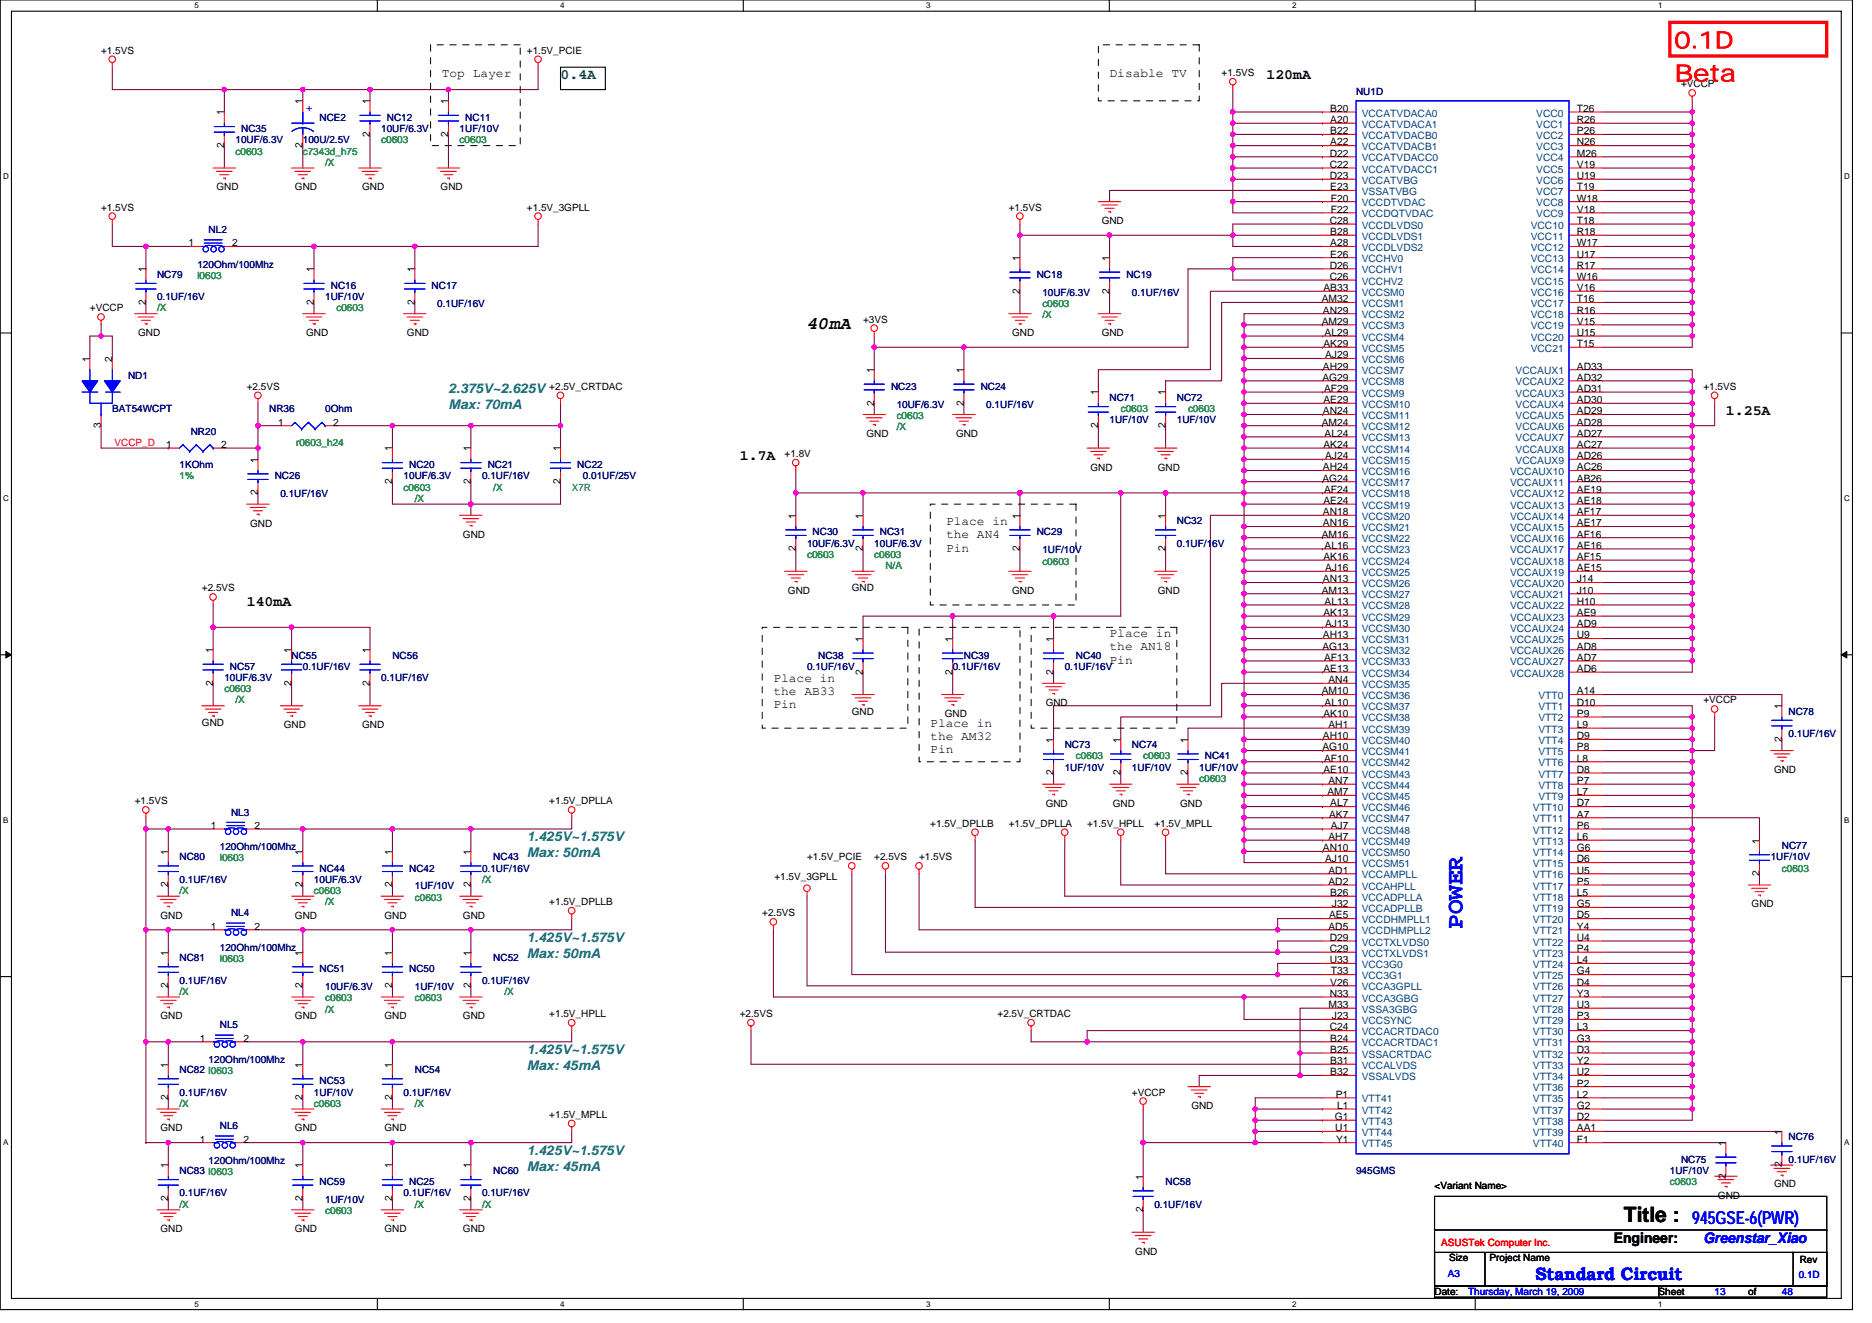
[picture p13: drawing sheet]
<svg xmlns="http://www.w3.org/2000/svg" width="297mm" height="210mm" viewBox="0 0 297 210" stroke-linecap="round" stroke-linejoin="round" font-family="sans-serif">
<defs><g id="words">
<g font-size="3.7" fill="#f00">
<text x="265.7" y="7.7">0.1D</text>
<text x="265.7" y="12.9">Beta</text>
</g>
<text font-size="3.7" fill="#00f" x="232" y="147.4" transform="rotate(-90 232 147.4)">POWER</text>
<text font-size="3.4" x="257.7" y="193.9">Title :</text>
<text font-size="2.8" x="128.1" y="52.2">40mA</text>
<g font-size="2.8" fill="#00f">
<text x="268.5" y="194.3">945GSE-6(PWR)</text>
<text x="243.6" y="203.2">Standard Circuit</text>
</g>
<text font-size="2.3" fill="#004040" x="88.9" y="12.6">0.4A</text>
<g font-size="2.3">
<text x="201" y="12.6">120mA</text>
<text x="273.9" y="65.9">1.25A</text>
<text x="117.4" y="73">1.7A</text>
<text x="39.2" y="96.2">140mA</text>
<text x="256.1" y="197.4">Engineer:</text>
</g>
<text font-size="2.3" fill="#00f" x="270.3" y="197.3">Greenstar_Xiao</text>
<g font-size="2.1" fill="#008080">
<text x="71.2" y="62.4">2.375V~2.625V</text>
<text x="71.2" y="64.9">Max: 70mA</text>
<text x="83.6" y="133.5">1.425V~1.575V</text>
<text x="83.6" y="136">Max: 50mA</text>
<text x="83.6" y="149.5">1.425V~1.575V</text>
<text x="83.6" y="152">Max: 50mA</text>
<text x="83.6" y="167.3">1.425V~1.575V</text>
<text x="83.6" y="169.8">Max: 45mA</text>
<text x="83.6" y="183.3">1.425V~1.575V</text>
<text x="83.6" y="185.8">Max: 45mA</text>
</g>
<g font-size="1.9">
<text x="70.1" y="12.2">Top Layer</text>
<text x="176.1" y="12.2">Disable TV</text>
<text x="150.1" y="83.4">Place in</text>
<text x="150.1" y="85.4">the AN4</text>
<text x="150.1" y="87.5">Pin</text>
<text x="176.1" y="101.1">Place in</text>
<text x="176.1" y="103.2">the AN18</text>
<text x="176.1" y="105.3">Pin</text>
<text x="122.7" y="108.2">Place in</text>
<text x="122.7" y="110.3">the AB33</text>
<text x="122.7" y="112.4">Pin</text>
<text x="147.6" y="115.4">Place in</text>
<text x="147.6" y="117.5">the AM32</text>
<text x="147.6" y="119.5">Pin</text>
</g>
<g font-size="1.6">
<text x="16" y="8.5">+1.5VS</text>
<text x="83.6" y="8.5">+1.5V_PCIE</text>
<text x="48" y="16.5" transform="rotate(-90 48 16.5)">1</text>
<text x="58.7" y="16.5" transform="rotate(-90 58.7 16.5)">1</text>
<text x="71.1" y="16.5" transform="rotate(-90 71.1 16.5)">1</text>
<text x="193.8" y="12.1">+1.5VS</text>
<text x="211.1" y="17.8">B20</text>
<text x="250.2" y="17.8">T26</text>
<text x="266.7" y="13.9">+VCCP</text>
<text x="35.6" y="23.5" transform="rotate(-90 35.6 23.5)">2</text>
<text x="35.6" y="18.3" transform="rotate(-90 35.6 18.3)">1</text>
<text x="48" y="23.5" transform="rotate(-90 48 23.5)">2</text>
<text x="58.7" y="21.7" transform="rotate(-90 58.7 21.7)">2</text>
<text x="71.1" y="21.7" transform="rotate(-90 71.1 21.7)">2</text>
<text x="211.1" y="19.5">A20</text>
<text x="211.1" y="21.3">B22</text>
<text x="211.1" y="23.1">A22</text>
<text x="250.2" y="19.5">R26</text>
<text x="250.2" y="21.3">P26</text>
<text x="250.2" y="23.1">N26</text>
<text x="211" y="28.4">D23</text>
<text x="211" y="24.9">D22</text>
<text x="211" y="26.6">C22</text>
<text x="250.2" y="24.9">M26</text>
<text x="250.2" y="26.6">V19</text>
<text x="250.2" y="28.4">U19</text>
<text x="16" y="33.4">+1.5VS</text>
<text x="34.4" y="30.2">GND</text>
<text x="46.8" y="30.2">GND</text>
<text x="57.5" y="30.2">GND</text>
<text x="69.9" y="30.2">GND</text>
<text x="83.6" y="33.4">+1.5V_3GPLL</text>
<text x="160.1" y="33.4">+1.5VS</text>
<text x="174.8" y="35.6">GND</text>
<text x="211" y="35.5">C28</text>
<text x="211.1" y="30.2">E23</text>
<text x="211.2" y="32">F20</text>
<text x="211.2" y="33.8">F22</text>
<text x="250.2" y="30.2">T19</text>
<text x="250.2" y="32">W18</text>
<text x="250.2" y="33.8">V18</text>
<text x="250.2" y="35.5">T18</text>
<text x="29.9" y="39.1">1</text>
<text x="36.8" y="39.1">2</text>
<text x="161.8" y="41.4" transform="rotate(-90 161.8 41.4)">1</text>
<text x="176" y="41.4" transform="rotate(-90 176 41.4)">1</text>
<text x="211.1" y="40.9">E26</text>
<text x="211.1" y="37.3">B28</text>
<text x="211.1" y="39.1">A28</text>
<text x="250.2" y="37.3">R18</text>
<text x="250.2" y="39.1">W17</text>
<text x="250.2" y="40.9">U17</text>
<text x="23.1" y="43.2" transform="rotate(-90 23.1 43.2)">1</text>
<text x="49.8" y="43.2" transform="rotate(-90 49.8 43.2)">1</text>
<text x="65.8" y="43.2" transform="rotate(-90 65.8 43.2)">1</text>
<text x="161.8" y="46.6" transform="rotate(-90 161.8 46.6)">2</text>
<text x="176" y="46.6" transform="rotate(-90 176 46.6)">2</text>
<text x="209.7" y="48">AM32</text>
<text x="210" y="46.2">AB33</text>
<text x="211" y="42.7">D26</text>
<text x="211" y="44.4">C26</text>
<text x="250.2" y="42.7">R17</text>
<text x="250.2" y="44.4">W16</text>
<text x="250.2" y="46.2">V16</text>
<text x="250.2" y="48">T16</text>
<text x="14.3" y="49.4">+VCCP</text>
<text x="21.9" y="53.3">GND</text>
<text x="23.1" y="48.4" transform="rotate(-90 23.1 48.4)">2</text>
<text x="48.6" y="53.3">GND</text>
<text x="49.8" y="48.4" transform="rotate(-90 49.8 48.4)">2</text>
<text x="64.6" y="53.3">GND</text>
<text x="65.8" y="48.4" transform="rotate(-90 65.8 48.4)">2</text>
<text x="136.9" y="51.2">+3VS</text>
<text x="160.6" y="53.3">GND</text>
<text x="174.8" y="53.3">GND</text>
<text x="209.7" y="51.5">AM29</text>
<text x="209.9" y="49.8">AN29</text>
<text x="210.2" y="53.3">AL29</text>
<text x="250.2" y="49.8">R16</text>
<text x="250.2" y="51.5">V15</text>
<text x="250.2" y="53.3">U15</text>
<text x="14.2" y="57.4" transform="rotate(-90 14.2 57.4)">1</text>
<text x="17.8" y="57.4" transform="rotate(-90 17.8 57.4)">2</text>
<text x="138.7" y="59.2" transform="rotate(-90 138.7 59.2)">1</text>
<text x="152.9" y="59.2" transform="rotate(-90 152.9 59.2)">1</text>
<text x="209.9" y="58.7">AH29</text>
<text x="210" y="55.1">AK29</text>
<text x="210.3" y="56.9">AJ29</text>
<text x="250.2" y="55.1">T15</text>
<text x="250.2" y="58.7">AD33</text>
<text x="39.2" y="61.9">+2.5VS</text>
<text x="87.2" y="61.9">+2.5V_CRTDAC</text>
<text x="138.7" y="64.4" transform="rotate(-90 138.7 64.4)">2</text>
<text x="152.9" y="64.4" transform="rotate(-90 152.9 64.4)">2</text>
<text x="174.3" y="62.8" transform="rotate(-90 174.3 62.8)">1</text>
<text x="184.9" y="62.8" transform="rotate(-90 184.9 62.8)">1</text>
<text x="209.8" y="60.4">AG29</text>
<text x="209.9" y="65.8">AN24</text>
<text x="210" y="64">AE29</text>
<text x="210.1" y="62.2">AF29</text>
<text x="250.2" y="60.4">AD32</text>
<text x="250.2" y="62.2">AD31</text>
<text x="250.2" y="64">AD30</text>
<text x="250.2" y="65.8">AD29</text>
<text x="270.3" y="61.9">+1.5VS</text>
<text x="16" y="67.9" transform="rotate(-90 16 67.9)">3</text>
<text x="26.3" y="71.1">1</text>
<text x="35.1" y="71.1">2</text>
<text x="44.1" y="67.5">1</text>
<text x="52.8" y="67.5">2</text>
<text x="62.2" y="71.6" transform="rotate(-90 62.2 71.6)">1</text>
<text x="74.7" y="71.6" transform="rotate(-90 74.7 71.6)">1</text>
<text x="88.9" y="71.6" transform="rotate(-90 88.9 71.6)">1</text>
<text x="137.5" y="69.3">GND</text>
<text x="151.7" y="69.3">GND</text>
<text x="174.3" y="67.9" transform="rotate(-90 174.3 67.9)">2</text>
<text x="184.9" y="67.9" transform="rotate(-90 184.9 67.9)">2</text>
<text x="209.7" y="67.5">AM24</text>
<text x="210" y="71.1">AK24</text>
<text x="210.2" y="69.3">AL24</text>
<text x="250.2" y="67.5">AD28</text>
<text x="250.2" y="69.3">AD27</text>
<text x="250.2" y="71.1">AC27</text>
<text x="40.9" y="73.4" transform="rotate(-90 40.9 73.4)">1</text>
<text x="62.2" y="76.8" transform="rotate(-90 62.2 76.8)">2</text>
<text x="74.7" y="76.8" transform="rotate(-90 74.7 76.8)">2</text>
<text x="88.9" y="76.8" transform="rotate(-90 88.9 76.8)">2</text>
<text x="124.5" y="72.5">+1.8V</text>
<text x="173" y="74.7">GND</text>
<text x="183.7" y="74.7">GND</text>
<text x="209.8" y="76.4">AG24</text>
<text x="209.9" y="74.7">AH24</text>
<text x="210.3" y="72.9">AJ24</text>
<text x="250.2" y="74.7">AC26</text>
<text x="250.2" y="76.4">AB26</text>
<text x="250.2" y="72.9">AD26</text>
<text x="39.7" y="83.6">GND</text>
<text x="40.9" y="78.6" transform="rotate(-90 40.9 78.6)">2</text>
<text x="126.3" y="82.3" transform="rotate(-90 126.3 82.3)">1</text>
<text x="136.9" y="82.3" transform="rotate(-90 136.9 82.3)">1</text>
<text x="161.8" y="82.3" transform="rotate(-90 161.8 82.3)">1</text>
<text x="184.9" y="82.3" transform="rotate(-90 184.9 82.3)">1</text>
<text x="209.9" y="81.8">AN18</text>
<text x="209.9" y="83.5">AN16</text>
<text x="210" y="80">AE24</text>
<text x="210.1" y="78.2">AF24</text>
<text x="250.2" y="78.2">AE19</text>
<text x="250.2" y="80">AE18</text>
<text x="250.2" y="81.8">AF17</text>
<text x="250.2" y="83.5">AE17</text>
<text x="73.5" y="85.3">GND</text>
<text x="126.3" y="87.5" transform="rotate(-90 126.3 87.5)">2</text>
<text x="136.9" y="87.5" transform="rotate(-90 136.9 87.5)">2</text>
<text x="161.8" y="87.5" transform="rotate(-90 161.8 87.5)">2</text>
<text x="184.9" y="87.5" transform="rotate(-90 184.9 87.5)">2</text>
<text x="209.7" y="85.3">AM16</text>
<text x="210" y="88.9">AK16</text>
<text x="210.2" y="87.1">AL16</text>
<text x="250.2" y="85.3">AF16</text>
<text x="250.2" y="87.1">AE16</text>
<text x="250.2" y="88.9">AF15</text>
<text x="32" y="93.9">+2.5VS</text>
<text x="125" y="94.2">GND</text>
<text x="135.2" y="93.9">GND</text>
<text x="160.6" y="94.2">GND</text>
<text x="183.7" y="94.2">GND</text>
<text x="209.7" y="94.2">AM13</text>
<text x="209.9" y="92.4">AN13</text>
<text x="210.2" y="96">AL13</text>
<text x="210.3" y="90.7">AJ16</text>
<text x="250.2" y="90.7">AE15</text>
<text x="250.2" y="92.4">J14</text>
<text x="250.2" y="94.2">J10</text>
<text x="250.2" y="96">H10</text>
<text x="136.9" y="101.9" transform="rotate(-90 136.9 101.9)">1</text>
<text x="151.1" y="101.9" transform="rotate(-90 151.1 101.9)">1</text>
<text x="167.1" y="101.9" transform="rotate(-90 167.1 101.9)">1</text>
<text x="209.9" y="101.3">AH13</text>
<text x="210" y="97.8">AK13</text>
<text x="210.3" y="99.5">AJ13</text>
<text x="250.2" y="97.8">AE9</text>
<text x="250.2" y="99.5">AD9</text>
<text x="250.2" y="101.3">U9</text>
<text x="33.8" y="103.7" transform="rotate(-90 33.8 103.7)">1</text>
<text x="46.2" y="103.7" transform="rotate(-90 46.2 103.7)">1</text>
<text x="58.7" y="103.7" transform="rotate(-90 58.7 103.7)">1</text>
<text x="136.9" y="107.1" transform="rotate(-90 136.9 107.1)">2</text>
<text x="151.1" y="107.1" transform="rotate(-90 151.1 107.1)">2</text>
<text x="167.1" y="107.1" transform="rotate(-90 167.1 107.1)">2</text>
<text x="209.8" y="103.1">AG13</text>
<text x="210" y="106.7">AE13</text>
<text x="210.1" y="104.9">AF13</text>
<text x="250.2" y="103.1">AD8</text>
<text x="250.2" y="104.9">AD7</text>
<text x="250.2" y="106.7">AD6</text>
<text x="33.8" y="108.8" transform="rotate(-90 33.8 108.8)">2</text>
<text x="46.2" y="108.8" transform="rotate(-90 46.2 108.8)">2</text>
<text x="58.7" y="108.8" transform="rotate(-90 58.7 108.8)">2</text>
<text x="135.2" y="113.4">GND</text>
<text x="149.9" y="113.8">GND</text>
<text x="165.9" y="112">GND</text>
<text x="209.7" y="110.2">AM10</text>
<text x="210" y="113.8">AK10</text>
<text x="210.2" y="112">AL10</text>
<text x="210.8" y="108.4">AN4</text>
<text x="250.2" y="110.2">A14</text>
<text x="250.2" y="112">D10</text>
<text x="250.2" y="113.8">P9</text>
<text x="270.3" y="111.7">+VCCP</text>
<text x="282.7" y="112.5" transform="rotate(-90 282.7 112.5)">1</text>
<text x="32" y="115.2">GND</text>
<text x="45" y="115.6">GND</text>
<text x="57.5" y="115.6">GND</text>
<text x="167.1" y="117.9" transform="rotate(-90 167.1 117.9)">1</text>
<text x="177.8" y="117.9" transform="rotate(-90 177.8 117.9)">1</text>
<text x="188.5" y="117.9" transform="rotate(-90 188.5 117.9)">1</text>
<text x="209.8" y="119.1">AG10</text>
<text x="209.9" y="117.3">AH10</text>
<text x="210.8" y="115.5">AH1</text>
<text x="250.2" y="115.5">L9</text>
<text x="250.2" y="117.3">D9</text>
<text x="250.2" y="119.1">P8</text>
<text x="282.7" y="117.7" transform="rotate(-90 282.7 117.7)">2</text>
<text x="167.1" y="123.1" transform="rotate(-90 167.1 123.1)">2</text>
<text x="177.8" y="123.1" transform="rotate(-90 177.8 123.1)">2</text>
<text x="188.5" y="123.1" transform="rotate(-90 188.5 123.1)">2</text>
<text x="210" y="122.7">AE10</text>
<text x="210.1" y="120.9">AF10</text>
<text x="210.8" y="124.4">AN7</text>
<text x="250.2" y="120.9">L8</text>
<text x="250.2" y="122.7">D8</text>
<text x="250.2" y="124.4">P7</text>
<text x="281.5" y="122.7">GND</text>
<text x="21.4" y="127.7">+1.5VS</text>
<text x="33.5" y="131.6">1</text>
<text x="40.4" y="131.6">2</text>
<text x="87.2" y="127.7">+1.5V_DPLLA</text>
<text x="147.6" y="131.2">+1.5V_DPLLB</text>
<text x="160.1" y="131.2">+1.5V_DPLLA</text>
<text x="165.9" y="128">GND</text>
<text x="172.5" y="131.2">+1.5V_HPLL</text>
<text x="176.6" y="128">GND</text>
<text x="183.2" y="131.2">+1.5V_MPLL</text>
<text x="187.3" y="128">GND</text>
<text x="210.6" y="126.2">AM7</text>
<text x="210.9" y="129.8">AK7</text>
<text x="211.1" y="128">AL7</text>
<text x="211.2" y="131.6">AJ7</text>
<text x="250.2" y="126.2">L7</text>
<text x="250.2" y="128">D7</text>
<text x="250.2" y="129.8">A7</text>
<text x="250.2" y="131.6">P6</text>
<text x="26.7" y="135.7" transform="rotate(-90 26.7 135.7)">1</text>
<text x="48" y="135.7" transform="rotate(-90 48 135.7)">1</text>
<text x="62.2" y="135.7" transform="rotate(-90 62.2 135.7)">1</text>
<text x="74.7" y="135.7" transform="rotate(-90 74.7 135.7)">1</text>
<text x="128.1" y="136.5">+1.5V_PCIE</text>
<text x="138.7" y="136.5">+2.5VS</text>
<text x="145.8" y="136.5">+1.5VS</text>
<text x="209.9" y="135.1">AN10</text>
<text x="210.3" y="136.9">AJ10</text>
<text x="210.8" y="133.3">AH7</text>
<text x="250.2" y="133.3">L6</text>
<text x="250.2" y="135.1">G6</text>
<text x="250.2" y="136.9">D6</text>
<text x="279.2" y="133.9" transform="rotate(-90 279.2 133.9)">1</text>
<text x="26.7" y="140.8" transform="rotate(-90 26.7 140.8)">2</text>
<text x="48" y="140.8" transform="rotate(-90 48 140.8)">2</text>
<text x="62.2" y="140.8" transform="rotate(-90 62.2 140.8)">2</text>
<text x="74.7" y="140.8" transform="rotate(-90 74.7 140.8)">2</text>
<text x="87.2" y="143.7">+1.5V_DPLLB</text>
<text x="122.9" y="139.7">+1.5V_3GPLL</text>
<text x="210.8" y="140.4">AD2</text>
<text x="210.8" y="138.7">AD1</text>
<text x="211.1" y="142.2">B26</text>
<text x="211.3" y="144">J32</text>
<text x="250.2" y="138.7">U5</text>
<text x="250.2" y="140.4">P5</text>
<text x="250.2" y="142.2">L5</text>
<text x="250.2" y="144">G5</text>
<text x="279.2" y="139.1" transform="rotate(-90 279.2 139.1)">2</text>
<text x="25.5" y="145.8">GND</text>
<text x="33.5" y="147.6">1</text>
<text x="40.4" y="147.6">2</text>
<text x="46.8" y="145.8">GND</text>
<text x="61" y="145.8">GND</text>
<text x="73.5" y="145.8">GND</text>
<text x="120.9" y="145.4">+2.5VS</text>
<text x="210.8" y="147.6">AD5</text>
<text x="210.9" y="145.8">AE5</text>
<text x="211" y="149.3">D29</text>
<text x="250.2" y="145.8">D5</text>
<text x="250.2" y="149.3">U4</text>
<text x="250.2" y="147.6">Y4</text>
<text x="277.9" y="144">GND</text>
<text x="26.7" y="151.7" transform="rotate(-90 26.7 151.7)">1</text>
<text x="48" y="151.7" transform="rotate(-90 48 151.7)">1</text>
<text x="62.2" y="151.7" transform="rotate(-90 62.2 151.7)">1</text>
<text x="74.7" y="151.7" transform="rotate(-90 74.7 151.7)">1</text>
<text x="211" y="152.9">U33</text>
<text x="211" y="151.1">C29</text>
<text x="211.2" y="154.7">T33</text>
<text x="250.2" y="151.1">P4</text>
<text x="250.2" y="152.9">L4</text>
<text x="250.2" y="154.7">G4</text>
<text x="25.5" y="161.8">GND</text>
<text x="26.7" y="156.8" transform="rotate(-90 26.7 156.8)">2</text>
<text x="46.8" y="161.8">GND</text>
<text x="48" y="156.8" transform="rotate(-90 48 156.8)">2</text>
<text x="61" y="161.8">GND</text>
<text x="62.2" y="156.8" transform="rotate(-90 62.2 156.8)">2</text>
<text x="73.5" y="161.8">GND</text>
<text x="74.7" y="156.8" transform="rotate(-90 74.7 156.8)">2</text>
<text x="87.2" y="161.4">+1.5V_HPLL</text>
<text x="117.4" y="161.4">+2.5VS</text>
<text x="158.3" y="161.4">+2.5V_CRTDAC</text>
<text x="210.8" y="160">M33</text>
<text x="211" y="158.2">N33</text>
<text x="211.1" y="156.4">V26</text>
<text x="211.3" y="161.8">J23</text>
<text x="250.2" y="156.4">D4</text>
<text x="250.2" y="158.2">Y3</text>
<text x="250.2" y="160">U3</text>
<text x="250.2" y="161.8">P3</text>
<text x="31.7" y="165.3">1</text>
<text x="38.6" y="165.3">2</text>
<text x="211" y="163.6">C24</text>
<text x="211.1" y="165.3">B24</text>
<text x="211.1" y="167.1">B25</text>
<text x="250.2" y="163.6">L3</text>
<text x="250.2" y="165.3">G3</text>
<text x="250.2" y="167.1">D3</text>
<text x="26.7" y="169.4" transform="rotate(-90 26.7 169.4)">1</text>
<text x="48" y="169.4" transform="rotate(-90 48 169.4)">1</text>
<text x="62.2" y="169.4" transform="rotate(-90 62.2 169.4)">1</text>
<text x="179.6" y="173.9">+VCCP</text>
<text x="211.1" y="168.9">B31</text>
<text x="211.1" y="170.7">B32</text>
<text x="250.2" y="168.9">Y2</text>
<text x="250.2" y="170.7">U2</text>
<text x="250.2" y="172.4">P2</text>
<text x="25.5" y="179.6">GND</text>
<text x="26.7" y="174.6" transform="rotate(-90 26.7 174.6)">2</text>
<text x="46.8" y="179.6">GND</text>
<text x="48" y="174.6" transform="rotate(-90 48 174.6)">2</text>
<text x="61" y="179.6">GND</text>
<text x="62.2" y="174.6" transform="rotate(-90 62.2 174.6)">2</text>
<text x="87.2" y="177.4">+1.5V_MPLL</text>
<text x="189" y="176">GND</text>
<text x="211.8" y="177.8">G1</text>
<text x="211.9" y="179.6">U1</text>
<text x="212" y="174.2">P1</text>
<text x="212.2" y="176">L1</text>
<text x="250.2" y="174.2">L2</text>
<text x="250.2" y="176">G2</text>
<text x="250.2" y="177.8">D2</text>
<text x="250.2" y="179.6">AA1</text>
<text x="26.7" y="185.4" transform="rotate(-90 26.7 185.4)">1</text>
<text x="31.7" y="181.3">1</text>
<text x="38.6" y="181.3">2</text>
<text x="48" y="185.4" transform="rotate(-90 48 185.4)">1</text>
<text x="62.2" y="185.4" transform="rotate(-90 62.2 185.4)">1</text>
<text x="74.7" y="185.4" transform="rotate(-90 74.7 185.4)">1</text>
<text x="212" y="181.3">Y1</text>
<text x="250.2" y="181.3">F1</text>
<text x="273.8" y="181.9" transform="rotate(-90 273.8 181.9)">1</text>
<text x="282.7" y="185.3" transform="rotate(-90 282.7 185.3)">2</text>
<text x="282.7" y="180.1" transform="rotate(-90 282.7 180.1)">1</text>
<text x="26.7" y="190.6" transform="rotate(-90 26.7 190.6)">2</text>
<text x="48" y="190.6" transform="rotate(-90 48 190.6)">2</text>
<text x="62.2" y="190.6" transform="rotate(-90 62.2 190.6)">2</text>
<text x="74.7" y="190.6" transform="rotate(-90 74.7 190.6)">2</text>
<text x="181.4" y="187.2" transform="rotate(-90 181.4 187.2)">1</text>
<text x="227.6" y="188.6">&lt;Variant Name&gt;</text>
<text x="272.6" y="190.2">GND</text>
<text x="273.8" y="187.1" transform="rotate(-90 273.8 187.1)">2</text>
<text x="281.5" y="188.5">GND</text>
<text x="25.5" y="195.6">GND</text>
<text x="46.8" y="195.6">GND</text>
<text x="61" y="195.6">GND</text>
<text x="73.5" y="195.6">GND</text>
<text x="181.4" y="192.4" transform="rotate(-90 181.4 192.4)">2</text>
<text x="180.1" y="199.1">GND</text>
<text x="229.9" y="200.2">Size</text>
<text x="236.3" y="200.2">Project Name</text>
<text x="285.6" y="200.4">Rev</text>
<text x="227.6" y="205.5">Date:</text>
<text x="263.2" y="205.5">Sheet</text>
<text x="277.4" y="205.5">of</text>
</g>
<g font-size="1.6" fill="#00f">
<text x="48.6" y="17.6">+</text>
<text x="229.8" y="202.7">A3</text>
<text x="285.4" y="202.9">0.1D</text>
<text x="233" y="205.5">Thursday, March 19, 2009</text>
<text x="272.1" y="205.5">13</text>
<text x="282.7" y="205.5">48</text>
</g>
<g font-size="1.6" fill="#000080">
<text x="215.2" y="15.1">NU1D</text>
<text x="37.4" y="22.8">10UF/6.3V</text>
<text x="38.3" y="21">NC35</text>
<text x="48" y="22.8">100U/2.5V</text>
<text x="50.7" y="19.2">NCE2</text>
<text x="60.5" y="21">10UF/6.3V</text>
<text x="61.4" y="19.2">NC12</text>
<text x="72.9" y="21">1UF/10V</text>
<text x="73.8" y="19.2">NC11</text>
<text x="33.1" y="37">NL2</text>
<text x="24.9" y="44.1">NC79</text>
<text x="24.9" y="47.6">0.1UF/16V</text>
<text x="31.3" y="42.5">120Ohm/100Mhz</text>
<text x="51.6" y="47.6">1UF/10V</text>
<text x="52.5" y="45.9">NC16</text>
<text x="68.5" y="45.9">NC17</text>
<text x="164.5" y="44.1">NC18</text>
<text x="165.4" y="46.9">10UF/6.3V</text>
<text x="178.7" y="44.1">NC19</text>
<text x="179.6" y="46.9">0.1UF/16V</text>
<text x="69.4" y="48.7">0.1UF/16V</text>
<text x="17.8" y="65.4">BAT54WCPT</text>
<text x="20.3" y="60.1">ND1</text>
<text x="42.7" y="65.4">NR36</text>
<text x="51.6" y="65.4">0Ohm</text>
<text x="141.4" y="61.9">NC23</text>
<text x="142.3" y="64.7">10UF/6.3V</text>
<text x="155.6" y="61.9">NC24</text>
<text x="156.5" y="64.7">0.1UF/16V</text>
<text x="176.1" y="63.6">NC71</text>
<text x="186.7" y="63.6">NC72</text>
<text x="30.3" y="69">NR20</text>
<text x="176.1" y="67.2">1UF/10V</text>
<text x="186.7" y="67.2">1UF/10V</text>
<text x="28.5" y="74.3">1KOhm</text>
<text x="43.6" y="76.1">NC26</text>
<text x="64" y="76.1">10UF/6.3V</text>
<text x="64.9" y="74.3">NC20</text>
<text x="76.5" y="76.1">0.1UF/16V</text>
<text x="77.4" y="74.3">NC21</text>
<text x="91.6" y="74.3">NC22</text>
<text x="92.5" y="76.1">0.01UF/25V</text>
<text x="44.5" y="78.9">0.1UF/16V</text>
<text x="186.7" y="83.2">NC32</text>
<text x="128.1" y="86.8">10UF/6.3V</text>
<text x="128.9" y="85">NC30</text>
<text x="138.7" y="86.8">10UF/6.3V</text>
<text x="139.6" y="85">NC31</text>
<text x="164.5" y="85">NC29</text>
<text x="165.4" y="87.8">1UF/10V</text>
<text x="186.7" y="86.8">0.1UF/16V</text>
<text x="36.5" y="106.3">NC57</text>
<text x="46.3" y="104.5">NC55</text>
<text x="48" y="106.3">0.1UF/16V</text>
<text x="62.3" y="104.5">NC56</text>
<text x="128.1" y="106.3">0.1UF/16V</text>
<text x="129.8" y="104.5">NC38</text>
<text x="151.2" y="106.3">0.1UF/16V</text>
<text x="152.9" y="104.5">NC39</text>
<text x="168.9" y="106.3">0.1UF/16V</text>
<text x="170.7" y="104.5">NC40</text>
<text x="35.6" y="108.1">10UF/6.3V</text>
<text x="60.5" y="108.1">0.1UF/16V</text>
<text x="283.8" y="113.4">NC78</text>
<text x="168.9" y="118.8">NC73</text>
<text x="179.6" y="118.8">NC74</text>
<text x="283.8" y="117">0.1UF/16V</text>
<text x="168.9" y="122.3">1UF/10V</text>
<text x="179.6" y="122.3">1UF/10V</text>
<text x="190.3" y="122.3">1UF/10V</text>
<text x="191.2" y="120.5">NC41</text>
<text x="36.7" y="129.4">NL3</text>
<text x="28.5" y="136.5">NC80</text>
<text x="34.9" y="134.9">120Ohm/100Mhz</text>
<text x="78.3" y="136.5">NC43</text>
<text x="281" y="136.5">1UF/10V</text>
<text x="282.7" y="134.8">NC77</text>
<text x="28.5" y="140.1">0.1UF/16V</text>
<text x="49.8" y="140.1">10UF/6.3V</text>
<text x="50.7" y="138.3">NC44</text>
<text x="64.9" y="138.3">NC42</text>
<text x="65.8" y="141.2">1UF/10V</text>
<text x="76.5" y="138.3">0.1UF/16V</text>
<text x="36.7" y="145.4">NL4</text>
<text x="28.5" y="152.5">NC81</text>
<text x="34.9" y="150.9">120Ohm/100Mhz</text>
<text x="50.7" y="154.3">NC51</text>
<text x="64.9" y="154.3">NC50</text>
<text x="78.3" y="152.5">NC52</text>
<text x="28.5" y="156.1">0.1UF/16V</text>
<text x="51.6" y="157.2">10UF/6.3V</text>
<text x="65.8" y="157.2">1UF/10V</text>
<text x="76.5" y="156.1">0.1UF/16V</text>
<text x="34.9" y="163.2">NL5</text>
<text x="28.5" y="170.3">NC82 l0603</text>
<text x="28.5" y="173.9">0.1UF/16V</text>
<text x="33.1" y="168.7">120Ohm/100Mhz</text>
<text x="49.8" y="173.9">1UF/10V</text>
<text x="50.7" y="172.1">NC53</text>
<text x="64" y="173.9">0.1UF/16V</text>
<text x="65.8" y="170.3">NC54</text>
<text x="34.9" y="179.2">NL6</text>
<text x="33.1" y="184.7">120Ohm/100Mhz</text>
<text x="266.7" y="184.6">NC75</text>
<text x="283.8" y="181">NC76</text>
<text x="283.8" y="184.6">0.1UF/16V</text>
<text x="28.5" y="186.3">NC83 l0603</text>
<text x="28.5" y="189.9">0.1UF/16V</text>
<text x="50.7" y="188.1">NC59</text>
<text x="51.6" y="190.9">1UF/10V</text>
<text x="64" y="189.9">0.1UF/16V</text>
<text x="64.9" y="188.1">NC25</text>
<text x="76.5" y="189.9">0.1UF/16V</text>
<text x="78.3" y="186.3">NC60</text>
<text x="183.2" y="191.7">0.1UF/16V</text>
<text x="185" y="188.1">NC58</text>
<text x="215.2" y="186.3">945GMS</text>
<text x="265" y="186.3">1UF/10V</text>
</g>
<g font-size="1.6" fill="#008000">
<text x="60.5" y="22.8">c0603</text>
<text x="72.9" y="22.8">c0603</text>
<text x="37.4" y="24.5">c0603</text>
<text x="48" y="24.5">c7343d_h75</text>
<text x="51.6" y="26.3">/X</text>
<text x="31.3" y="44.3">l0603</text>
<text x="24.9" y="49.4">/X</text>
<text x="53.4" y="49.4">c0603</text>
<text x="165.4" y="48.7">c0603</text>
<text x="165.4" y="50.5">/X</text>
<text x="177.8" y="65.4">c0603</text>
<text x="188.5" y="65.4">c0603</text>
<text x="47" y="70.8">r0603_h24</text>
<text x="142.3" y="66.5">c0603</text>
<text x="142.3" y="68.3">/X</text>
<text x="28.5" y="76.1">1%</text>
<text x="64" y="77.9">c0603</text>
<text x="78.3" y="77.9">/X</text>
<text x="90.7" y="77.9">X7R</text>
<text x="65.8" y="79.7">/X</text>
<text x="128.1" y="88.5">c0603</text>
<text x="138.7" y="88.5">c0603</text>
<text x="165.4" y="89.6">c0603</text>
<text x="140.5" y="90.3">N/A</text>
<text x="35.6" y="109.9">c0603</text>
<text x="37.4" y="111.7">/X</text>
<text x="170.7" y="120.5">c0603</text>
<text x="181.4" y="120.5">c0603</text>
<text x="190.3" y="124.1">c0603</text>
<text x="34.9" y="136.7">l0603</text>
<text x="28.5" y="141.9">/X</text>
<text x="49.8" y="141.9">c0603</text>
<text x="51.6" y="143.7">/X</text>
<text x="65.8" y="142.9">c0603</text>
<text x="76.5" y="140.1">/X</text>
<text x="282.7" y="138.3">c0603</text>
<text x="34.9" y="152.7">l0603</text>
<text x="28.5" y="157.9">/X</text>
<text x="51.6" y="158.9">c0603</text>
<text x="51.6" y="160.7">/X</text>
<text x="65.8" y="158.9">c0603</text>
<text x="80" y="157.9">/X</text>
<text x="28.5" y="175.7">/X</text>
<text x="49.8" y="175.7">c0603</text>
<text x="65.8" y="175.7">/X</text>
<text x="28.5" y="191.7">/X</text>
<text x="65.8" y="191.7">/X</text>
<text x="76.5" y="191.7">/X</text>
<text x="265" y="188.1">c0603</text>
<text x="51.6" y="192.7">c0603</text>
</g>
<g font-size="1.6" fill="#004080">
<text x="216.1" y="18.5">VCCATVDACA0</text>
<text x="216.1" y="20.3">VCCATVDACA1</text>
<text x="216.1" y="22.1">VCCATVDACB0</text>
<text x="216.1" y="23.8">VCCATVDACB1</text>
<text x="243.8" y="18.5">VCC0</text>
<text x="243.8" y="20.3">VCC1</text>
<text x="243.8" y="22.1">VCC2</text>
<text x="243.8" y="23.8">VCC3</text>
<text x="216.1" y="29.2">VCCATVBG</text>
<text x="216.1" y="25.6">VCCATVDACC0</text>
<text x="216.1" y="27.4">VCCATVDACC1</text>
<text x="243.8" y="25.6">VCC4</text>
<text x="243.8" y="27.4">VCC5</text>
<text x="243.8" y="29.2">VCC6</text>
<text x="216.1" y="32.7">VCCDTVDAC</text>
<text x="216.1" y="34.5">VCCDQTVDAC</text>
<text x="216.1" y="30.9">VSSATVBG</text>
<text x="243.8" y="30.9">VCC7</text>
<text x="243.8" y="32.7">VCC8</text>
<text x="243.8" y="34.5">VCC9</text>
<text x="216.1" y="41.6">VCCHV0</text>
<text x="216.1" y="36.3">VCCDLVDS0</text>
<text x="216.1" y="38.1">VCCDLVDS1</text>
<text x="216.1" y="39.8">VCCDLVDS2</text>
<text x="242.9" y="36.3">VCC10</text>
<text x="242.9" y="38.1">VCC11</text>
<text x="242.9" y="39.8">VCC12</text>
<text x="242.9" y="41.6">VCC13</text>
<text x="216.1" y="46.9">VCCSM0</text>
<text x="216.1" y="43.4">VCCHV1</text>
<text x="216.1" y="45.2">VCCHV2</text>
<text x="242.9" y="43.4">VCC14</text>
<text x="242.9" y="45.2">VCC15</text>
<text x="242.9" y="46.9">VCC16</text>
<text x="216.1" y="48.7">VCCSM1</text>
<text x="216.1" y="50.5">VCCSM2</text>
<text x="216.1" y="52.3">VCCSM3</text>
<text x="242.9" y="48.7">VCC17</text>
<text x="242.9" y="50.5">VCC18</text>
<text x="242.9" y="52.3">VCC19</text>
<text x="216.1" y="54.1">VCCSM4</text>
<text x="216.1" y="55.8">VCCSM5</text>
<text x="216.1" y="57.6">VCCSM6</text>
<text x="216.1" y="59.4">VCCSM7</text>
<text x="240.5" y="59.4">VCCAUX1</text>
<text x="242.9" y="54.1">VCC20</text>
<text x="242.9" y="55.8">VCC21</text>
<text x="216.1" y="61.2">VCCSM8</text>
<text x="216.1" y="62.9">VCCSM9</text>
<text x="216.1" y="64.7">VCCSM10</text>
<text x="240.5" y="61.2">VCCAUX2</text>
<text x="240.5" y="62.9">VCCAUX3</text>
<text x="240.5" y="64.7">VCCAUX4</text>
<text x="216.1" y="66.5">VCCSM11</text>
<text x="216.1" y="68.3">VCCSM12</text>
<text x="216.1" y="70.1">VCCSM13</text>
<text x="216.1" y="71.8">VCCSM14</text>
<text x="240.5" y="66.5">VCCAUX5</text>
<text x="240.5" y="68.3">VCCAUX6</text>
<text x="240.5" y="70.1">VCCAUX7</text>
<text x="240.5" y="71.8">VCCAUX8</text>
<text x="216.1" y="73.6">VCCSM15</text>
<text x="216.1" y="75.4">VCCSM16</text>
<text x="216.1" y="77.2">VCCSM17</text>
<text x="239.6" y="75.4">VCCAUX10</text>
<text x="239.6" y="77.2">VCCAUX11</text>
<text x="240.5" y="73.6">VCCAUX9</text>
<text x="216.1" y="79">VCCSM18</text>
<text x="216.1" y="80.7">VCCSM19</text>
<text x="216.1" y="82.5">VCCSM20</text>
<text x="239.6" y="79">VCCAUX12</text>
<text x="239.6" y="80.7">VCCAUX13</text>
<text x="239.6" y="82.5">VCCAUX14</text>
<text x="216.1" y="84.3">VCCSM21</text>
<text x="216.1" y="86.1">VCCSM22</text>
<text x="216.1" y="87.8">VCCSM23</text>
<text x="216.1" y="89.6">VCCSM24</text>
<text x="239.6" y="84.3">VCCAUX15</text>
<text x="239.6" y="86.1">VCCAUX16</text>
<text x="239.6" y="87.8">VCCAUX17</text>
<text x="239.6" y="89.6">VCCAUX18</text>
<text x="216.1" y="91.4">VCCSM25</text>
<text x="216.1" y="93.2">VCCSM26</text>
<text x="216.1" y="95">VCCSM27</text>
<text x="239.6" y="91.4">VCCAUX19</text>
<text x="239.6" y="93.2">VCCAUX20</text>
<text x="239.6" y="95">VCCAUX21</text>
<text x="216.1" y="96.7">VCCSM28</text>
<text x="216.1" y="98.5">VCCSM29</text>
<text x="216.1" y="100.3">VCCSM30</text>
<text x="239.6" y="96.7">VCCAUX22</text>
<text x="239.6" y="98.5">VCCAUX23</text>
<text x="239.6" y="100.3">VCCAUX24</text>
<text x="216.1" y="102.1">VCCSM31</text>
<text x="216.1" y="103.8">VCCSM32</text>
<text x="216.1" y="105.6">VCCSM33</text>
<text x="216.1" y="107.4">VCCSM34</text>
<text x="239.6" y="103.8">VCCAUX26</text>
<text x="239.6" y="105.6">VCCAUX27</text>
<text x="239.6" y="107.4">VCCAUX28</text>
<text x="239.6" y="102.1">VCCAUX25</text>
<text x="216.1" y="109.2">VCCSM35</text>
<text x="216.1" y="111">VCCSM36</text>
<text x="216.1" y="112.7">VCCSM37</text>
<text x="244.1" y="111">VTT0</text>
<text x="244.1" y="112.7">VTT1</text>
<text x="216.1" y="114.5">VCCSM38</text>
<text x="216.1" y="116.3">VCCSM39</text>
<text x="216.1" y="118.1">VCCSM40</text>
<text x="216.1" y="119.8">VCCSM41</text>
<text x="244.1" y="114.5">VTT2</text>
<text x="244.1" y="116.3">VTT3</text>
<text x="244.1" y="118.1">VTT4</text>
<text x="244.1" y="119.8">VTT5</text>
<text x="216.1" y="121.6">VCCSM42</text>
<text x="216.1" y="123.4">VCCSM43</text>
<text x="216.1" y="125.2">VCCSM44</text>
<text x="244.1" y="121.6">VTT6</text>
<text x="244.1" y="123.4">VTT7</text>
<text x="244.1" y="125.2">VTT8</text>
<text x="216.1" y="127">VCCSM45</text>
<text x="216.1" y="128.7">VCCSM46</text>
<text x="216.1" y="130.5">VCCSM47</text>
<text x="243.2" y="128.7">VTT10</text>
<text x="243.2" y="130.5">VTT11</text>
<text x="244.1" y="127">VTT9</text>
<text x="216.1" y="132.3">VCCSM48</text>
<text x="216.1" y="134.1">VCCSM49</text>
<text x="216.1" y="135.8">VCCSM50</text>
<text x="216.1" y="137.6">VCCSM51</text>
<text x="243.2" y="132.3">VTT12</text>
<text x="243.2" y="134.1">VTT13</text>
<text x="243.2" y="135.8">VTT14</text>
<text x="243.2" y="137.6">VTT15</text>
<text x="216.1" y="143">VCCADPLLA</text>
<text x="216.1" y="141.2">VCCAHPLL</text>
<text x="216.1" y="139.4">VCCAMPLL</text>
<text x="243.2" y="139.4">VTT16</text>
<text x="243.2" y="141.2">VTT17</text>
<text x="243.2" y="143">VTT18</text>
<text x="216.1" y="146.5">VCCDHMPLL1</text>
<text x="216.1" y="148.3">VCCDHMPLL2</text>
<text x="216.1" y="144.7">VCCADPLLB</text>
<text x="243.2" y="144.7">VTT19</text>
<text x="243.2" y="146.5">VTT20</text>
<text x="243.2" y="148.3">VTT21</text>
<text x="216.1" y="153.6">VCC3G0</text>
<text x="216.1" y="155.4">VCC3G1</text>
<text x="216.1" y="151.8">VCCTXLVDS1</text>
<text x="216.1" y="150.1">VCCTXLVDS0</text>
<text x="243.2" y="150.1">VTT22</text>
<text x="243.2" y="151.8">VTT23</text>
<text x="243.2" y="153.6">VTT24</text>
<text x="243.2" y="155.4">VTT25</text>
<text x="216.1" y="159">VCCA3GBG</text>
<text x="216.1" y="160.7">VSSA3GBG</text>
<text x="216.1" y="157.2">VCCA3GPLL</text>
<text x="243.2" y="157.2">VTT26</text>
<text x="243.2" y="159">VTT27</text>
<text x="243.2" y="160.7">VTT28</text>
<text x="216.1" y="164.3">VCCACRTDAC0</text>
<text x="216.1" y="166.1">VCCACRTDAC1</text>
<text x="216.1" y="167.9">VSSACRTDAC</text>
<text x="216.1" y="162.5">VCCSYNC</text>
<text x="243.2" y="162.5">VTT29</text>
<text x="243.2" y="164.3">VTT30</text>
<text x="243.2" y="166.1">VTT31</text>
<text x="243.2" y="167.9">VTT32</text>
<text x="216.1" y="169.6">VCCALVDS</text>
<text x="216.1" y="171.4">VSSALVDS</text>
<text x="243.2" y="169.6">VTT33</text>
<text x="243.2" y="171.4">VTT34</text>
<text x="243.2" y="173.2">VTT36</text>
<text x="216.1" y="175">VTT41</text>
<text x="216.1" y="176.7">VTT42</text>
<text x="216.1" y="178.5">VTT43</text>
<text x="243.2" y="175">VTT35</text>
<text x="243.2" y="176.7">VTT37</text>
<text x="243.2" y="178.5">VTT38</text>
<text x="216.1" y="182.1">VTT45</text>
<text x="216.1" y="180.3">VTT44</text>
<text x="243.2" y="180.3">VTT39</text>
<text x="243.2" y="182.1">VTT40</text>
</g>
<g font-size="1.6" fill="#f00">
<text x="18.2" y="70.8">VCCP_D</text>
<text x="228.7" y="197.7">ASUSTek Computer Inc.</text>
</g>
<g font-size="1.3">
<text x="30.8" y="1.3">5</text>
<text x="88.9" y="1.3">4</text>
<text x="147" y="1.3">3</text>
<text x="205" y="1.3">2</text>
<text x="263.1" y="1.3">1</text>
<text x=".5" y="28.4">D</text>
<text x="292.6" y="28.4">D</text>
<text x=".5" y="79.5">C</text>
<text x="292.6" y="79.5">C</text>
<text x=".5" y="130.6">B</text>
<text x="292.6" y="130.6">B</text>
<text x=".5" y="181.7">A</text>
<text x="292.6" y="181.7">A</text>
<text x="30.8" y="207.4">5</text>
<text x="88.9" y="207.4">4</text>
<text x="147" y="207.4">3</text>
<text x="205" y="207.4">2</text>
<text x="263.1" y="207.4">1</text>
</g>
</g></defs>
<path d="M0 0h293.9v207.9h-293.9zM1.8 1.8h290.4v204.3h-290.4z" fill="none" stroke="#000" stroke-width=".17"/>
<g fill="#fff">
<path d="M30.8 .2h.7v1.4h-.7z"/>
<path d="M30.8 206.3h.7v1.4h-.7z"/>
</g>
<path d="M59.9 0v1.8M59.9 206.1v1.8" fill="none" stroke="#000" stroke-width=".17"/>
<g fill="#fff">
<path d="M88.9 .2h.7v1.4h-.7z"/>
<path d="M88.9 206.3h.7v1.4h-.7z"/>
</g>
<path d="M117.9 0v1.8M117.9 206.1v1.8" fill="none" stroke="#000" stroke-width=".17"/>
<g fill="#fff">
<path d="M147 .2h.7v1.4h-.7z"/>
<path d="M147 206.3h.7v1.4h-.7z"/>
</g>
<path d="M176 0v1.8M176 206.1v1.8" fill="none" stroke="#000" stroke-width=".17"/>
<g fill="#fff">
<path d="M205 .2h.7v1.4h-.7z"/>
<path d="M205 206.3h.7v1.4h-.7z"/>
</g>
<path d="M234.1 0v1.8M234.1 206.1v1.8" fill="none" stroke="#000" stroke-width=".17"/>
<g fill="#fff">
<path d="M263.1 .2h.7v1.4h-.7z"/>
<path d="M263.1 206.3h.7v1.4h-.7z"/>
<path d="M.5 27.3h.9v1.4h-.9z"/>
<path d="M292.6 27.3h.9v1.4h-.9z"/>
<path d="M.5 78.4h.9v1.4h-.9z"/>
<path d="M292.6 78.4h.9v1.4h-.9z"/>
</g>
<path d="M0 52.9h1.8M292.2 52.9h1.7" fill="none" stroke="#000" stroke-width=".17"/>
<g fill="#fff">
<path d="M.5 129.5h.8v1.4h-.8z"/>
<path d="M292.6 129.5h.9v1.4h-.9z"/>
</g>
<path d="M0 103.9h1.8M292.2 103.9h1.7" fill="none" stroke="#000" stroke-width=".17"/>
<path d="M.9 103.4l.9 .5-.9 .5zM292.2 103.9l.8-.5v1z" fill="#000" stroke="#000" stroke-width=".16"/>
<g fill="#fff">
<path d="M.5 180.5h.8v1.4h-.8z"/>
<path d="M292.6 180.5h.9v1.4h-.9z"/>
</g>
<path d="M88.9 10.7h7.2v3.5h-7.2zM0 155h1.8M292.2 155h1.7M227.6 189.9h62.3v14.2h-62.3zM227.6 198.8h8v5.3h-8zM227.6 195.2h62.3M235.8 198.8h48.7M284.5 198.8h5.4v5.3h-5.4zM284.5 198.8h.1M289.9 195.2h.1M227.6 204.1h35.6v1.8h-35.6zM263.2 204.1h26.7v1.8h-26.7z" fill="none" stroke="#000" stroke-width=".17"/>
<g fill="none" stroke="#800040" stroke-width=".17">
<path d="M17.8 10.7v3.5h17.8M35.6 14.2h.1M48 14.2v1.8M48 14.2h-12.4v3.6M48 14.2h.1M48 14.2h23.2M58.7 14.2h.1M58.7 14.2v1.8M71.2 14.2h.1M71.2 14.2v1.8M85.4 10.7v3.5h-14.2M195.6 17.8v1.8"/>
<path d="M195.6 14.2v3.6M195.6 19.6v1.7M195.6 19.6h14.2M195.6 17.8h14.2M209.8 19.6h.1M209.8 17.8h.1M254.3 19.6h14.2M254.3 17.8h14.2M268.5 16v1.8M268.5 19.6h.1M268.5 17.8h.1M268.5 17.8v35.5"/>
<path d="M17.8 35.6v3.5h5.4M23.2 39.1h.1M23.2 39.1h7.1M23.2 39.1v3.6M35.6 23.1v3.6M37.4 39.1h28.4M48 23.1v3.6M49.8 39.1v3.6M49.8 39.1h.1M58.7 21.3v5.4M65.8 39.1h.1M65.8 39.1v3.6"/>
<path d="M71.2 21.3v5.4M85.4 35.6v3.5h-19.6M161.8 37.3v3.6M161.8 37.3h.1M161.8 35.6v1.7M161.8 37.3h33.8M176.1 37.3h.1M176.1 37.3v3.6M195.6 37.3h14.2M195.6 28.4v3.6M195.6 23.1v1.8M195.6 26.7v1.7"/>
<path d="M195.6 21.3v1.8M195.6 32v1.8h14.2M195.6 37.3v1.8h14.2M195.6 24.9v1.8M195.6 37.3h.1M195.6 26.7h14.2M195.6 23.1h14.2M195.6 28.4h14.2M195.6 32h14.2M195.6 21.3h14.2M195.6 24.9h14.2M209.8 30.2h-33.7v1.8"/>
<path d="M209.8 35.6h-14.2v1.7M209.8 26.7h.1M209.8 23.1h.1M209.8 28.4h.1M209.8 32h.1M209.8 21.3h.1M209.8 24.9h.1M254.3 23.1h14.2M254.3 26.7h14.2M254.3 28.4h14.2M254.3 32h14.2M254.3 39.1h14.2"/>
<path d="M254.3 21.3h14.2M254.3 33.8h14.2M254.3 24.9h14.2M254.3 30.2h14.2M254.3 37.3h14.2M254.3 35.6h14.2M268.5 28.4h.1M268.5 23.1h.1M268.5 24.9h.1M268.5 30.2h.1M268.5 33.8h.1M268.5 37.3h.1"/>
<path d="M268.5 21.3h.1M268.5 32h.1M268.5 26.7h.1M268.5 39.1h.1M268.5 35.6h.1M16 53.3h1.8v3.6M16 53.3h-1.7v3.6M16 53.3h.1M16 51.6v1.7M23.2 48v1.8M23.2 42.7h.1M49.8 48v1.8"/>
<path d="M65.8 48v1.8M138.7 53.3v1.8M138.7 55.1v3.6M138.7 55.1h14.2M152.9 55.1v3.6M152.9 55.1h.1M161.8 46.2v3.6M176.1 46.2v3.6M195.6 42.7h.1M195.6 42.7v1.7h14.2M195.6 42.7h14.2M195.6 42.7h-7.1v12.4h-35.6"/>
<path d="M197.4 53.3v1.8M197.4 56.9v1.8M197.4 56.9h12.4M197.4 56.9h.1M197.4 51.6v1.7M197.4 55.1v1.8M197.4 58.7v1.8M197.4 51.6h12.4M197.4 53.3h12.4M197.4 55.1h12.4M197.4 58.7h12.4M209.8 49.8h-12.4v1.8"/>
<path d="M209.8 51.6h.1M209.8 53.3h.1M209.8 40.9h-14.2v1.8M209.8 55.1h.1M209.8 58.7h.1M209.8 48h-16v12.5h-8.8v1.7M209.8 46.2h-17.7v12.5h-17.8v3.5M254.3 49.8h14.2M254.3 51.6h14.2M254.3 42.7h14.2M254.3 58.7h14.2v1.8M254.3 46.2h14.2"/>
<path d="M254.3 40.9h14.2M254.3 53.3h14.2M254.3 48h14.2M254.3 44.4h14.2M268.5 40.9h.1M268.5 48h.1M268.5 53.3v1.8h-14.2M268.5 53.3h.1M268.5 44.4h.1M268.5 42.7h.1M268.5 49.8h.1M268.5 46.2h.1"/>
<path d="M268.5 51.6h.1M16 67.6v3.5h10.7M26.7 71.1h.1M35.6 71.1h5.3M40.9 67.6v3.5M40.9 67.6h3.6M40.9 67.6h.1M40.9 71.1h.1M40.9 71.1v1.8M40.9 78.2v1.8M40.9 64v3.6M53.4 67.6h35.5"/>
<path d="M62.3 67.6v3.5M62.3 76.5v3.5h12.4M62.3 67.6h.1M74.7 76.5v3.5M74.7 67.6v3.5M74.7 67.6h.1M88.9 76.5v3.5h-14.2M88.9 67.6h.1M88.9 64v3.6M88.9 67.6v3.5M126.3 74.7v3.5M126.3 78.2v3.6"/>
<path d="M126.3 78.2h58.7M136.9 78.2v3.6M136.9 78.2h.1M138.7 64v1.8M152.9 64v1.8M161.8 78.2h.1M161.8 78.2v3.6M174.3 67.6v3.5M177.8 78.2v19.6h-10.6M177.8 78.2h.1M185 78.2h.1M185 78.2h12.4"/>
<path d="M185 67.6v3.5M185 78.2v3.6M197.4 71.1h.1M197.4 64h.1M197.4 74.7v1.8M197.4 74.7h12.4M197.4 76.5v1.7M197.4 60.5v1.7M197.4 69.3h.1M197.4 69.3h12.4M197.4 71.1h12.4M197.4 60.5h12.4"/>
<path d="M197.4 60.5h.1M197.4 65.8v1.8M197.4 71.1v1.8M197.4 64v1.8M197.4 64h12.4M197.4 74.7h.1M197.4 62.2v1.8M197.4 67.6v3.5M197.4 72.9v1.8M197.4 78.2v5.4M197.4 62.2h12.4M197.4 67.6h12.4"/>
<path d="M197.4 78.2h12.4M197.4 65.8h12.4M197.4 76.5h12.4M197.4 72.9h12.4M209.8 62.2h.1M209.8 67.6h.1M209.8 65.8h.1M209.8 78.2h.1M209.8 76.5h.1M209.8 72.9h.1M254.3 69.3h14.2M254.3 78.2h14.2"/>
<path d="M254.3 62.2h14.2M254.3 64h14.2M254.3 67.6h14.2M254.3 74.7h14.2M254.3 72.9h14.2M254.3 65.8h14.2M254.3 76.5h14.2M254.3 71.1h14.2M254.3 60.5h14.2M268.5 76.5h.1M268.5 69.3h.1M268.5 62.2h.1"/>
<path d="M268.5 78.2h.1M268.5 72.9h.1M268.5 74.7h.1M268.5 67.6h.1M268.5 71.1h.1M268.5 64h.1M268.5 65.8h.1M268.5 60.5h.1M268.5 60.5v44.4M272.1 64v3.6h-3.6M33.8 99.6v3.5M33.8 96v3.6"/>
<path d="M33.8 99.6h12.5M46.3 99.6h.1M46.3 99.6h12.4v3.5M46.3 99.6v3.5M74.7 80v1.8M74.7 80h.1M126.3 87.1v3.6M136.9 87.1v3.6M151.2 97.8v3.5M151.2 97.8h.1M161.8 87.1v3.6M161.8 81.8h.1"/>
<path d="M167.2 97.8h.1M167.2 97.8v3.5M167.2 97.8h-30.3v3.5M185 81.8h.1M185 87.1v3.6M197.4 83.6h12.4M197.4 90.7v1.8M197.4 80h.1M197.4 88.9h.1M197.4 94.2h12.4M197.4 97.8v1.8M197.4 85.3v1.8"/>
<path d="M197.4 80h12.4M197.4 90.7h12.4M197.4 83.6v1.7M197.4 90.7h.1M197.4 96h12.4M197.4 96h.1M197.4 97.8h.1M197.4 94.2h.1M197.4 97.8h12.4M197.4 88.9h12.4M197.4 83.6h.1M197.4 87.1v3.6"/>
<path d="M197.4 92.5v5.3M197.4 99.6v5.3M197.4 85.3h12.4M197.4 87.1h12.4M197.4 99.6h12.4M197.4 92.5h12.4M209.8 85.3h.1M209.8 87.1h.1M209.8 92.5h.1M209.8 99.6h.1M209.8 81.8h-17.7v30.2h-24.9v5.3M254.3 94.2h14.2"/>
<path d="M254.3 87.1h14.2M254.3 85.3h14.2M254.3 81.8h14.2M254.3 96h14.2M254.3 88.9h14.2M254.3 83.6h14.2M254.3 97.8h14.2M254.3 80h14.2M254.3 92.5h14.2M254.3 99.6h14.2M254.3 90.7h14.2M268.5 96h.1"/>
<path d="M268.5 97.8h.1M268.5 88.9h.1M268.5 80h.1M268.5 90.7h.1M268.5 87.1h.1M268.5 83.6h.1M268.5 99.6h.1M268.5 94.2h.1M268.5 92.5h.1M268.5 85.3h.1M268.5 81.8h.1M33.8 108.5v3.5"/>
<path d="M46.3 103.1h.1M46.3 108.5v3.5M58.7 108.5v3.5M136.9 106.7v3.5M151.2 106.7v3.5M167.2 106.7v1.8M197.4 119.1v1.8M197.4 112v1.8M197.4 101.3h.1M197.4 103.1h.1M197.4 101.3h12.4M197.4 113.8v3.5"/>
<path d="M197.4 104.9h12.4M197.4 117.3v1.8M197.4 106.7v3.5M197.4 103.1h12.4M197.4 110.2v1.8M197.4 104.9v1.8M197.4 104.9h.1M197.4 119.1h12.4M197.4 110.2h12.4M197.4 112h12.4M197.4 106.7h12.4M197.4 117.3h12.4"/>
<path d="M197.4 113.8h12.4M209.8 119.1h.1M209.8 110.2h.1M209.8 115.6h-21.3v1.7M209.8 112h.1M209.8 106.7h.1M209.8 117.3h.1M209.8 113.8h.1M209.8 108.5h-16v5.3h-16v3.5M254.3 104.9h14.2M254.3 119.1h14.2M254.3 103.1h14.2"/>
<path d="M254.3 117.3h14.2M254.3 115.6h14.2M254.3 110.2h28.4v1.8M254.3 112h14.2v14.2M254.3 113.8h14.2M254.3 101.3h14.2M268.5 115.6h.1M268.5 117.3h.1M268.5 104.9h.1M268.5 103.1h.1M268.5 104.9v1.8h-14.2M268.5 101.3h.1"/>
<path d="M268.5 119.1h.1M268.5 113.8h.1M272.1 113.8v5.3h-3.6M282.7 117.3v1.8M23.2 129.8v1.8M23.2 131.6h3.5M23.2 131.6v49.8M26.7 131.6h.1M26.7 131.6v3.5M26.7 131.6h7.1M40.9 131.6h33.8M48 131.6h.1"/>
<path d="M48 131.6v3.5M62.3 131.6h.1M62.3 131.6v3.5M74.7 131.6h.1M74.7 131.6v3.5M90.7 129.8v1.8h-16M135.2 138.7v16h67.5M140.5 138.7v12.4h62.2M145.8 138.7v8.9h56.9M154.7 133.3v10.7h55.1M167.2 122.7v1.8M168.9 133.3v8.9h40.9"/>
<path d="M177.8 133.3v7.2h32M177.8 122.7v1.8M185 133.3v5.4h24.8M188.5 122.7v1.8M197.4 128v1.8M197.4 129.8v1.8M197.4 135.1v1.8h12.4M197.4 126.2v1.8M197.4 122.7v1.8M197.4 124.5v1.7M197.4 133.3v1.8M197.4 120.9v1.8"/>
<path d="M197.4 131.6v1.7M197.4 128h12.4M197.4 131.6h12.4M197.4 129.8h12.4M197.4 120.9h12.4M197.4 133.3h12.4M197.4 122.7h12.4M197.4 124.5h12.4M197.4 135.1h12.4M197.4 126.2h12.4M209.8 128h.1M209.8 129.8h.1"/>
<path d="M209.8 120.9h.1M209.8 133.3h.1M209.8 122.7h.1M209.8 124.5h.1M209.8 131.6h.1M209.8 135.1h.1M209.8 126.2h.1M254.3 131.6h14.2M254.3 124.5h14.2M254.3 136.9h14.2M254.3 120.9h14.2M254.3 135.1h14.2"/>
<path d="M254.3 126.2h14.2M254.3 133.3h14.2M254.3 122.7h14.2M254.3 138.7h14.2M254.3 129.8h24.9v3.5M254.3 128h14.2M268.5 122.7h.1M268.5 126.2h.1M268.5 126.2v1.8M268.5 133.3h.1M268.5 124.5h.1M268.5 135.1h.1"/>
<path d="M268.5 136.9h.1M268.5 128h.1M268.5 120.9h.1M268.5 138.7h.1M268.5 131.6h.1M268.5 128v30.2M279.2 138.7v1.8M23.2 147.6h.1M23.2 147.6h3.5M26.7 140.5v1.7M26.7 156.5v1.7M26.7 151.1h.1"/>
<path d="M26.7 147.6h7.1M26.7 147.6v3.5M40.9 147.6h7.1M48 147.6h14.3M48 140.5v1.7M48 151.1h.1M48 156.5v1.7M48 147.6v3.5M62.3 156.5v1.7M62.3 140.5v1.7M62.3 147.6h12.4M62.3 151.1h.1"/>
<path d="M62.3 147.6v3.5M74.7 151.1h.1M74.7 156.5v1.7M74.7 140.5v1.7M74.7 147.6v3.5M90.7 145.8v1.8h-16M122.7 147.6v10.6h74.7M128.1 142.2v14.3h81.7M197.4 158.2v3.6h12.4M197.4 158.2h.1M197.4 158.2h12.4M202.7 151.1h.1"/>
<path d="M202.7 154.7h7.1M202.7 147.6h.1M202.7 154.7h.1M202.7 147.6h7.1M202.7 151.1h7.1M209.8 152.9h-7.1v1.8M209.8 145.8h-7.1v1.8M209.8 149.4h-7.1v1.7M254.3 154.7h14.2M254.3 140.5h14.2M254.3 149.4h14.2M254.3 144h14.2"/>
<path d="M254.3 152.9h14.2M254.3 156.5h14.2M254.3 158.2h14.2M254.3 147.6h14.2M254.3 151.1h14.2M254.3 145.8h14.2M254.3 142.2h14.2M268.5 145.8h.1M268.5 158.2h.1M268.5 140.5h.1M268.5 142.2h.1M268.5 151.1h.1"/>
<path d="M268.5 158.2v1.8M268.5 156.5h.1M268.5 149.4h.1M268.5 144h.1M268.5 154.7h.1M268.5 147.6h.1M268.5 152.9h.1M23.2 165.4h.1M23.2 165.4h3.5M26.7 165.4h.1M26.7 174.2v1.8M26.7 165.4v3.5"/>
<path d="M26.7 165.4h5.3M39.2 165.4h23.1M48 165.4h.1M48 174.2v1.8M48 165.4v3.5M62.3 174.2v1.8M62.3 165.4h.1M62.3 165.4v3.5M90.7 163.6v1.8h-28.4M90.7 179.6v1.8h-16M119.2 163.6v5.3h90.6M163.6 163.6v1.8h8.9"/>
<path d="M172.5 165.4h37.3M172.5 165.4h.1M181.4 176v5.4M199.2 176v1.8M199.2 179.6v1.8M199.2 177.8v1.8M199.2 176h10.6M199.2 177.8h10.6M199.2 179.6h10.6M206.3 170.7h.1M206.3 167.1h3.5M206.3 170.7h-16v1.8"/>
<path d="M206.3 167.1v3.6M206.3 170.7h3.5M206.3 167.1h.1M209.8 163.6h-37.3v1.8M209.8 176h.1M209.8 177.8h.1M209.8 179.6h.1M209.8 174.2h-10.6v1.8M209.8 160h-3.5v7.1M254.3 163.6h14.2M254.3 161.8h14.2M254.3 167.1h14.2"/>
<path d="M254.3 165.4h14.2M254.3 170.7h14.2M254.3 179.6h28.4M254.3 168.9h14.2M254.3 176h14.2M254.3 172.5h14.2M254.3 160h14.2M254.3 174.2h14.2M268.5 168.9h.1M268.5 172.5v1.7M268.5 167.1v1.8M268.5 176v1.8h-14.2"/>
<path d="M268.5 163.6h.1M268.5 161.8h.1M268.5 176h.1M268.5 165.4h.1M268.5 167.1h.1M268.5 170.7h.1M268.5 172.5h.1M268.5 160h.1M268.5 174.2h.1M268.5 174.2v1.8M268.5 170.7v1.8M268.5 160v7.1"/>
<path d="M268.5 168.9v1.8M23.2 181.4h3.5M23.2 181.4h.1M26.7 190.2v1.8M26.7 184.9h.1M26.7 181.4h5.3M26.7 181.4v3.5M39.2 181.4h35.5M48 181.4v3.5M48 190.2v1.8M48 181.4h.1M62.3 181.4h.1"/>
<path d="M62.3 190.2v1.8M62.3 181.4v3.5M74.7 181.4v3.5M74.7 181.4h.1M74.7 190.2v1.8M181.4 181.4h.1M181.4 192v3.6M181.4 181.4v5.3M181.4 181.4h17.8M199.2 181.4h.1M199.2 181.4h10.6M254.3 181.4h19.6"/>
</g>
<g fill="#f0f" stroke="#f0f" stroke-width=".17">
<circle cx="268.5" cy="145.8" r=".35"/>
<circle cx="268.5" cy="76.4" r=".35"/>
<circle cx="197.4" cy="71.1" r=".35"/>
<circle cx="268.5" cy="122.7" r=".35"/>
<circle cx="195.6" cy="19.5" r=".35"/>
<circle cx="206.3" cy="170.7" r=".35"/>
<circle cx="197.4" cy="119.1" r=".35"/>
<circle cx="197.4" cy="128" r=".35"/>
<circle cx="197.4" cy="101.3" r=".35"/>
<circle cx="268.5" cy="126.2" r=".35"/>
<circle cx="268.5" cy="69.3" r=".35"/>
<circle cx="268.5" cy="96" r=".35"/>
<circle cx="268.5" cy="97.8" r=".35"/>
<circle cx="268.5" cy="62.2" r=".35"/>
<circle cx="268.5" cy="158.2" r=".35"/>
<circle cx="195.6" cy="17.8" r=".35"/>
<circle cx="197.4" cy="85.3" r=".35"/>
<circle cx="268.5" cy="88.9" r=".35"/>
<circle cx="161.8" cy="37.3" r=".35"/>
<circle cx="268.5" cy="168.9" r=".35"/>
<circle cx="268.5" cy="28.4" r=".35"/>
<circle cx="197.4" cy="64" r=".35"/>
<circle cx="197.4" cy="110.2" r=".35"/>
<circle cx="65.8" cy="39.1" r=".35"/>
<circle cx="195.6" cy="42.7" r=".35"/>
<circle cx="268.5" cy="40.9" r=".35"/>
<circle cx="199.2" cy="176" r=".35"/>
<circle cx="268.5" cy="23.1" r=".35"/>
<circle cx="268.5" cy="78.2" r=".35"/>
<circle cx="197.4" cy="80" r=".35"/>
<circle cx="268.5" cy="80" r=".35"/>
<circle cx="197.4" cy="51.5" r=".35"/>
<circle cx="197.4" cy="88.9" r=".35"/>
<circle cx="197.4" cy="103.1" r=".35"/>
<circle cx="268.5" cy="90.7" r=".35"/>
<circle cx="268.5" cy="48" r=".35"/>
<circle cx="268.5" cy="140.4" r=".35"/>
<circle cx="48" cy="131.6" r=".35"/>
<circle cx="197.4" cy="129.8" r=".35"/>
<circle cx="268.5" cy="163.6" r=".35"/>
<circle cx="268.5" cy="133.3" r=".35"/>
<circle cx="199.2" cy="177.8" r=".35"/>
<circle cx="62.3" cy="181.3" r=".35"/>
<circle cx="268.5" cy="115.6" r=".35"/>
<circle cx="199.2" cy="179.6" r=".35"/>
<circle cx="268.5" cy="124.4" r=".35"/>
<circle cx="268.5" cy="135.1" r=".35"/>
<circle cx="268.5" cy="161.8" r=".35"/>
<circle cx="23.1" cy="131.6" r=".35"/>
<circle cx="197.4" cy="53.3" r=".35"/>
<circle cx="184.9" cy="78.2" r=".35"/>
<circle cx="197.4" cy="62.2" r=".35"/>
<circle cx="268.5" cy="87.1" r=".35"/>
<circle cx="176" cy="37.3" r=".35"/>
<circle cx="48" cy="165.3" r=".35"/>
<circle cx="202.7" cy="151.1" r=".35"/>
<circle cx="181.4" cy="181.3" r=".35"/>
<circle cx="268.5" cy="117.3" r=".35"/>
<circle cx="268.5" cy="104.9" r=".35"/>
<circle cx="268.5" cy="103.1" r=".35"/>
<circle cx="268.5" cy="53.3" r=".35"/>
<circle cx="268.5" cy="176" r=".35"/>
<circle cx="268.5" cy="165.3" r=".35"/>
<circle cx="197.4" cy="158.2" r=".35"/>
<circle cx="268.5" cy="142.2" r=".35"/>
<circle cx="197.4" cy="69.3" r=".35"/>
<circle cx="268.5" cy="151.1" r=".35"/>
<circle cx="151.2" cy="97.8" r=".35"/>
<circle cx="268.5" cy="24.9" r=".35"/>
<circle cx="195.6" cy="26.7" r=".35"/>
<circle cx="167.2" cy="97.8" r=".35"/>
<circle cx="197.4" cy="120.9" r=".35"/>
<circle cx="268.5" cy="83.6" r=".35"/>
<circle cx="197.4" cy="67.6" r=".35"/>
<circle cx="16" cy="53.3" r=".35"/>
<circle cx="268.5" cy="44.4" r=".35"/>
<circle cx="197.4" cy="87.1" r=".35"/>
<circle cx="268.5" cy="72.9" r=".35"/>
<circle cx="26.7" cy="165.3" r=".35"/>
<circle cx="268.5" cy="74.7" r=".35"/>
<circle cx="268.5" cy="30.2" r=".35"/>
<circle cx="195.6" cy="23.1" r=".35"/>
<circle cx="268.5" cy="33.8" r=".35"/>
<circle cx="199.2" cy="181.3" r=".35"/>
<circle cx="197.4" cy="112" r=".35"/>
<circle cx="197.4" cy="60.4" r=".35"/>
<circle cx="197.4" cy="133.3" r=".35"/>
<circle cx="74.7" cy="131.6" r=".35"/>
<circle cx="62.3" cy="165.3" r=".35"/>
<circle cx="268.5" cy="156.5" r=".35"/>
<circle cx="161.8" cy="78.2" r=".35"/>
<circle cx="268.5" cy="136.9" r=".35"/>
<circle cx="268.5" cy="37.3" r=".35"/>
<circle cx="268.5" cy="99.6" r=".35"/>
<circle cx="268.5" cy="128" r=".35"/>
<circle cx="62.3" cy="131.6" r=".35"/>
<circle cx="195.6" cy="28.4" r=".35"/>
<circle cx="33.8" cy="99.6" r=".35"/>
<circle cx="62.3" cy="67.6" r=".35"/>
<circle cx="268.5" cy="21.3" r=".35"/>
<circle cx="197.4" cy="56.9" r=".35"/>
<circle cx="268.5" cy="167.1" r=".35"/>
<circle cx="197.4" cy="106.7" r=".35"/>
<circle cx="74.7" cy="147.6" r=".35"/>
<circle cx="268.5" cy="32" r=".35"/>
<circle cx="46.3" cy="99.6" r=".35"/>
<circle cx="268.5" cy="120.9" r=".35"/>
<circle cx="197.4" cy="65.8" r=".35"/>
<circle cx="268.5" cy="67.6" r=".35"/>
<circle cx="268.5" cy="149.3" r=".35"/>
<circle cx="197.4" cy="122.7" r=".35"/>
<circle cx="195.6" cy="32" r=".35"/>
<circle cx="197.4" cy="124.4" r=".35"/>
<circle cx="268.5" cy="19.5" r=".35"/>
<circle cx="62.3" cy="147.6" r=".35"/>
<circle cx="268.5" cy="101.3" r=".35"/>
<circle cx="268.5" cy="94.2" r=".35"/>
<circle cx="40.9" cy="67.6" r=".35"/>
<circle cx="172.5" cy="165.3" r=".35"/>
<circle cx="268.5" cy="71.1" r=".35"/>
<circle cx="23.1" cy="147.6" r=".35"/>
<circle cx="268.5" cy="64" r=".35"/>
<circle cx="197.4" cy="92.4" r=".35"/>
<circle cx="197.4" cy="131.6" r=".35"/>
<circle cx="197.4" cy="117.3" r=".35"/>
<circle cx="206.3" cy="167.1" r=".35"/>
<circle cx="268.5" cy="170.7" r=".35"/>
<circle cx="197.4" cy="90.7" r=".35"/>
<circle cx="195.6" cy="21.3" r=".35"/>
<circle cx="138.7" cy="55.1" r=".35"/>
<circle cx="152.9" cy="55.1" r=".35"/>
<circle cx="268.5" cy="26.7" r=".35"/>
<circle cx="268.5" cy="92.4" r=".35"/>
<circle cx="197.4" cy="78.2" r=".35"/>
<circle cx="74.7" cy="181.3" r=".35"/>
<circle cx="268.5" cy="172.5" r=".35"/>
<circle cx="197.4" cy="104.9" r=".35"/>
<circle cx="48" cy="181.3" r=".35"/>
<circle cx="197.4" cy="135.1" r=".35"/>
<circle cx="58.7" cy="14.2" r=".35"/>
<circle cx="40.9" cy="71.1" r=".35"/>
<circle cx="74.7" cy="80" r=".35"/>
<circle cx="197.4" cy="96" r=".35"/>
<circle cx="88.9" cy="67.6" r=".35"/>
<circle cx="268.5" cy="144" r=".35"/>
<circle cx="23.1" cy="165.3" r=".35"/>
<circle cx="268.5" cy="65.8" r=".35"/>
<circle cx="195.6" cy="24.9" r=".35"/>
<circle cx="268.5" cy="42.7" r=".35"/>
<circle cx="197.4" cy="97.8" r=".35"/>
<circle cx="197.4" cy="55.1" r=".35"/>
<circle cx="197.4" cy="99.6" r=".35"/>
<circle cx="268.5" cy="160" r=".35"/>
<circle cx="268.5" cy="17.8" r=".35"/>
<circle cx="202.7" cy="147.6" r=".35"/>
<circle cx="268.5" cy="174.2" r=".35"/>
<circle cx="268.5" cy="119.1" r=".35"/>
<circle cx="197.4" cy="76.4" r=".35"/>
<circle cx="197.4" cy="58.7" r=".35"/>
<circle cx="26.7" cy="131.6" r=".35"/>
<circle cx="268.5" cy="138.7" r=".35"/>
<circle cx="268.5" cy="113.8" r=".35"/>
<circle cx="35.6" cy="14.2" r=".35"/>
<circle cx="268.5" cy="154.7" r=".35"/>
<circle cx="268.5" cy="39.1" r=".35"/>
<circle cx="71.1" cy="14.2" r=".35"/>
<circle cx="197.4" cy="72.9" r=".35"/>
<circle cx="268.5" cy="49.8" r=".35"/>
<circle cx="268.5" cy="35.5" r=".35"/>
<circle cx="197.4" cy="94.2" r=".35"/>
<circle cx="197.4" cy="113.8" r=".35"/>
<circle cx="268.5" cy="147.6" r=".35"/>
<circle cx="48" cy="147.6" r=".35"/>
<circle cx="202.7" cy="154.7" r=".35"/>
<circle cx="126.3" cy="78.2" r=".35"/>
<circle cx="136.9" cy="78.2" r=".35"/>
<circle cx="268.5" cy="85.3" r=".35"/>
<circle cx="197.4" cy="74.7" r=".35"/>
<circle cx="74.7" cy="67.6" r=".35"/>
<circle cx="268.5" cy="46.2" r=".35"/>
<circle cx="268.5" cy="60.4" r=".35"/>
<circle cx="268.5" cy="81.8" r=".35"/>
<circle cx="195.6" cy="37.3" r=".35"/>
<circle cx="177.8" cy="78.2" r=".35"/>
<circle cx="268.5" cy="152.9" r=".35"/>
<circle cx="197.4" cy="126.2" r=".35"/>
<circle cx="268.5" cy="51.5" r=".35"/>
<circle cx="197.4" cy="83.6" r=".35"/>
<circle cx="268.5" cy="131.6" r=".35"/>
<circle cx="23.1" cy="39.1" r=".35"/>
<circle cx="26.7" cy="147.6" r=".35"/>
<circle cx="26.7" cy="181.3" r=".35"/>
<circle cx="48" cy="14.2" r=".35"/>
<circle cx="49.8" cy="39.1" r=".35"/>
</g>
<g fill="none" stroke="#f00" stroke-width=".17">
<path d="M17.8 9.9v.8M35.6 17.8v1.8M48 16v1.8M58.7 16v1.8M58.7 19.6v1.7M71.2 16v1.8M71.2 19.6v1.7M85.4 9.9v.8M195.6 13.5v.7M209.8 17.8h5.4M209.8 19.6h5.4M249 17.8h5.3"/>
<path d="M249 19.6h5.3M268.5 15.3v.7M17.8 34.8v.8M30.3 39.1h1.7M33.8 26.7h3.6M34.4 27.2h2.4M34.9 27.7h1.4M35.4 28.3h.4M35.6 21.3v1.8M35.6 39.1h1.8M35.8 28.3h.1M46.3 26.7h3.5"/>
<path d="M46.8 27.2h2.5M47.3 27.7h1.5M47.9 28.3h.3M48 21.3v1.8M48.2 28.3h.1M56.9 26.7h3.6M57.5 27.2h2.5M58 27.7h1.4M58.5 28.3h.4M58.9 28.3h.1M69.4 26.7h3.5M69.9 27.2h2.5"/>
<path d="M70.4 27.7h1.5M71 28.3h.3M71.3 28.3h.1M85.4 34.8v.8M161.8 34.8v.8M174.3 32h3.5M174.8 32.5h2.5M175.3 33.1h1.5M175.9 33.6h.3M176.2 33.6h.1M209.8 39.1h5.4M209.8 21.3h5.4"/>
<path d="M209.8 23.1h5.4M209.8 24.9h5.4M209.8 26.7h5.4M209.8 28.4h5.4M209.8 30.2h5.4M209.8 32h5.4M209.8 33.8h5.4M209.8 35.6h5.4M209.8 37.3h5.4M249 39.1h5.3M249 21.3h5.3M249 23.1h5.3"/>
<path d="M249 24.9h5.3M249 26.7h5.3M249 28.4h5.3M249 30.2h5.3M249 32h5.3M249 33.8h5.3M249 35.6h5.3M249 37.3h5.3M14.3 56.9v1.8M16 50.8v.8M17.8 56.9v1.8M21.4 49.8h3.5"/>
<path d="M21.9 50.3h2.5M22.4 50.8h1.5M23 51.4h.3M23.2 42.7v1.7M23.2 46.2v1.8M23.3 51.4h.1M48 49.8h3.6M48.6 50.3h2.5M49.1 50.8h1.4M49.7 51.4h.3M49.8 42.7v1.7M49.8 46.2v1.8"/>
<path d="M50 51.4h.1M64 49.8h3.6M64.6 50.3h2.5M65.1 50.8h1.4M65.7 51.4h.3M65.8 42.7v1.7M65.8 46.2v1.8M66 51.4h.1M138.7 52.6v.7M138.7 58.7v1.8M152.9 58.7v1.8M160.1 49.8h3.5"/>
<path d="M160.6 50.3h2.5M161.1 50.8h1.5M161.7 51.4h.3M161.8 40.9v1.8M161.8 44.4v1.8M162 51.4h.1M174.3 49.8h3.5M174.8 50.3h2.5M175.3 50.8h1.5M175.9 51.4h.3M176.1 40.9v1.8M176.1 44.4v1.8"/>
<path d="M176.2 51.4h.1M209.8 46.2h5.4M209.8 48h5.4M209.8 49.8h5.4M209.8 51.6h5.4M209.8 53.3h5.4M209.8 55.1h5.4M209.8 56.9h5.4M209.8 58.7h5.4M209.8 40.9h5.4M209.8 42.7h5.4M209.8 44.4h5.4"/>
<path d="M249 46.2h5.3M249 48h5.3M249 49.8h5.3M249 51.6h5.3M249 53.3h5.3M249 55.1h5.3M249 58.7h5.3M249 40.9h5.3M249 42.7h5.3M249 44.4h5.3M16 65.8v1.8M26.7 71.1h1.8"/>
<path d="M33.8 71.1h1.8M40.9 63.3v.7M40.9 72.9v1.8M40.9 76.5v1.7M44.5 67.6h1.8M51.6 67.6h1.8M62.3 71.1v1.8M62.3 74.7v1.8M74.7 71.1v1.8M74.7 74.7v1.8M88.9 63.3v.7M88.9 71.1v1.8"/>
<path d="M88.9 74.7v1.8M126.3 74v.7M136.9 65.8h3.6M137.5 66.3h2.5M138 66.8h1.4M138.6 67.4h.3M138.7 62.2v1.8M138.9 67.4h.1M151.2 65.8h3.5M151.7 66.3h2.5M152.2 66.8h1.5M152.8 67.4h.3"/>
<path d="M152.9 62.2v1.8M153.1 67.4h.1M172.5 71.1h3.6M173 71.6h2.5M173.6 72.2h1.4M174.1 72.7h.4M174.3 62.2v1.8M174.3 65.8v1.8M174.5 72.7h.1M183.2 71.1h3.5M183.7 71.6h2.5M184.2 72.2h1.5"/>
<path d="M184.8 72.7h.3M185 62.2v1.8M185 65.8v1.8M185.1 72.7h.1M209.8 67.6h5.4M209.8 71.1h5.4M209.8 60.5h5.4M209.8 62.2h5.4M209.8 64h5.4M209.8 65.8h5.4M209.8 69.3h5.4M209.8 72.9h5.4"/>
<path d="M209.8 74.7h5.4M209.8 76.5h5.4M209.8 78.2h5.4M249 67.6h5.3M249 71.1h5.3M249 60.5h5.3M249 62.2h5.3M249 64h5.3M249 65.8h5.3M249 69.3h5.3M249 72.9h5.3M249 74.7h5.3"/>
<path d="M249 76.5h5.3M249 78.2h5.3M272.1 63.3v.7M33.8 95.3v.7M39.2 80h3.5M39.7 80.5h2.5M40.2 81.1h1.5M40.8 81.6h.3M41.1 81.6h.1M72.9 81.8h3.6M73.5 82.3h2.5M74 82.8h1.4"/>
<path d="M74.5 83.4h.4M74.9 83.4h.1M124.5 90.7h3.6M125 91.2h2.5M125.6 91.7h1.4M126.1 92.3h.3M126.3 81.8v1.8M126.3 85.3v1.8M126.4 92.3h.1M135.2 90.7h3.5M135.7 91.2h2.5M136.2 91.7h1.5"/>
<path d="M136.8 92.3h.3M136.9 81.8v1.8M136.9 85.3v1.8M137.1 92.3h.1M160.1 90.7h3.5M160.6 91.2h2.5M161.1 91.7h1.5M161.7 92.3h.3M161.8 81.8v1.8M161.8 85.3v1.8M162 92.3h.1M183.2 90.7h3.5"/>
<path d="M183.7 91.2h2.5M184.2 91.7h1.5M184.8 92.3h.3M185 81.8v1.8M185 85.3v1.8M185.1 92.3h.1M209.8 80h5.4M209.8 81.8h5.4M209.8 83.6h5.4M209.8 85.3h5.4M209.8 87.1h5.4M209.8 88.9h5.4"/>
<path d="M209.8 90.7h5.4M209.8 92.5h5.4M209.8 94.2h5.4M209.8 96h5.4M209.8 97.8h5.4M209.8 99.6h5.4M249 80h5.3M249 81.8h5.3M249 83.6h5.3M249 85.3h5.3M249 87.1h5.3M249 88.9h5.3"/>
<path d="M249 90.7h5.3M249 92.5h5.3M249 94.2h5.3M249 96h5.3M249 97.8h5.3M249 99.6h5.3M32 112h3.6M32.6 112.5h2.5M33.1 113.1h1.4M33.7 113.6h.3M33.8 103.1v1.8M33.8 106.7v1.8"/>
<path d="M34 113.6h.1M44.5 112h3.5M45 112.5h2.5M45.5 113.1h1.5M46.1 113.6h.3M46.3 103.1v1.8M46.3 106.7v1.8M46.4 113.6h.1M56.9 112h3.6M57.5 112.5h2.5M58 113.1h1.4M58.5 113.6h.4"/>
<path d="M58.7 103.1v1.8M58.7 106.7v1.8M58.9 113.6h.1M135.2 110.2h3.5M135.7 110.8h2.5M136.2 111.3h1.5M136.8 111.8h.3M136.9 101.3v1.8M136.9 104.9v1.8M137.1 111.8h.1M149.4 110.2h3.5M149.9 110.8h2.5"/>
<path d="M150.4 111.3h1.5M151 111.8h.3M151.2 101.3v1.8M151.2 104.9v1.8M151.3 111.8h.1M165.4 108.5h3.5M165.9 109h2.5M166.5 109.5h1.4M167 110.1h.3M167.2 101.3v1.8M167.2 104.9v1.8M167.2 117.3v1.8"/>
<path d="M167.3 110.1h.1M177.8 117.3v1.8M188.5 117.3v1.8M209.8 110.2h5.4M209.8 112h5.4M209.8 113.8h5.4M209.8 115.6h5.4M209.8 117.3h5.4M209.8 119.1h5.4M209.8 103.1h5.4M209.8 104.9h5.4M209.8 106.7h5.4"/>
<path d="M209.8 101.3h5.4M209.8 108.5h5.4M249 110.2h5.3M249 112h5.3M249 113.8h5.3M249 115.6h5.3M249 117.3h5.3M249 119.1h5.3M249 103.1h5.3M249 104.9h5.3M249 106.7h5.3M249 101.3h5.3"/>
<path d="M272.1 113.1v.7M281 119.1h3.5M281.5 119.7h2.5M282.7 112v1.8M282.7 115.6v1.7M23.2 129.1v.7M26.7 135.1v1.8M26.7 138.7v1.8M33.8 131.6h1.8M39.2 131.6h1.7M48 135.1v1.8M48 138.7v1.8"/>
<path d="M62.3 135.1v1.8M62.3 138.7v1.8M74.7 135.1v1.8M74.7 138.7v1.8M90.7 129.1v.7M135.2 138v.7M140.5 138v.7M145.8 138v.7M154.7 132.6v.7M165.4 124.5h3.5M165.9 125h2.5M166.5 125.5h1.4"/>
<path d="M167 126.1h.3M167.2 120.9v1.8M167.3 126.1h.1M168.9 132.6v.7M176.1 124.5h3.5M176.6 125h2.5M177.1 125.5h1.5M177.7 126.1h.3M177.8 132.6v.7M177.8 120.9v1.8M178 126.1h.1M185 132.6v.7"/>
<path d="M186.7 124.5h3.6M187.3 125h2.5M187.8 125.5h1.4M188.3 126.1h.4M188.5 120.9v1.8M188.7 126.1h.1M209.8 131.6h5.4M209.8 138.7h5.4M209.8 120.9h5.4M209.8 122.7h5.4M209.8 124.5h5.4M209.8 126.2h5.4"/>
<path d="M209.8 128h5.4M209.8 129.8h5.4M209.8 133.3h5.4M209.8 135.1h5.4M209.8 136.9h5.4M249 131.6h5.3M249 138.7h5.3M249 120.9h5.3M249 122.7h5.3M249 124.5h5.3M249 126.2h5.3M249 128h5.3"/>
<path d="M249 129.8h5.3M249 133.3h5.3M249 135.1h5.3M249 136.9h5.3M279.2 133.3v1.8M279.2 136.9v1.8M282 120.2h1.5M282.6 120.7h.3M282.9 120.7h.1M24.9 142.2h3.6M24.9 158.2h3.6M25.5 142.8h2.5"/>
<path d="M25.5 158.8h2.5M26 143.3h1.4M26 159.3h1.4M26.5 143.8h.4M26.5 159.9h.4M26.7 151.1v1.8M26.7 154.7v1.8M26.9 143.8h.1M26.9 159.9h.1M33.8 147.6h1.8M39.2 147.6h1.7M46.3 142.2h3.5"/>
<path d="M46.3 158.2h3.5M46.8 142.8h2.5M46.8 158.8h2.5M47.3 143.3h1.5M47.3 159.3h1.5M47.9 143.8h.3M47.9 159.9h.3M48 151.1v1.8M48 154.7v1.8M48.2 143.8h.1M48.2 159.9h.1M60.5 142.2h3.5"/>
<path d="M60.5 158.2h3.5M61 142.8h2.5M61 158.8h2.5M61.5 143.3h1.5M61.5 159.3h1.5M62.1 143.8h.3M62.1 159.9h.3M62.3 151.1v1.8M62.3 154.7v1.8M62.4 143.8h.1M62.4 159.9h.1M72.9 158.2h3.6"/>
<path d="M72.9 142.2h3.6M73.5 158.8h2.5M73.5 142.8h2.5M74 159.3h1.4M74 143.3h1.4M74.5 143.8h.4M74.5 159.9h.4M74.7 151.1v1.8M74.7 154.7v1.8M74.9 159.9h.1M74.9 143.8h.1M90.7 145.1v.7"/>
<path d="M122.7 146.9v.7M128.1 141.5v.7M209.8 145.8h5.4M209.8 147.6h5.4M209.8 142.2h5.4M209.8 144h5.4M209.8 140.5h5.4M209.8 158.2h5.4M209.8 156.5h5.4M209.8 152.9h5.4M209.8 154.7h5.4M209.8 151.1h5.4"/>
<path d="M209.8 149.4h5.4M249 145.8h5.3M249 147.6h5.3M249 142.2h5.3M249 144h5.3M249 140.5h5.3M249 158.2h5.3M249 156.5h5.3M249 152.9h5.3M249 154.7h5.3M249 151.1h5.3M249 149.4h5.3"/>
<path d="M277.4 140.5h3.6M277.9 141h2.5M278.5 141.5h1.4M279 142.1h.4M279.4 142.1h.1M24.9 176h3.6M25.5 176.6h2.5M26 177.1h1.4M26.5 177.6h.4M26.7 168.9v1.8M26.7 172.5v1.7M26.9 177.6h.1"/>
<path d="M32 165.4h1.8M37.4 165.4h1.8M46.3 176h3.5M46.8 176.6h2.5M47.3 177.1h1.5M47.9 177.6h.3M48 168.9v1.8M48 172.5v1.7M48.2 177.6h.1M60.5 176h3.5M61 176.6h2.5M61.5 177.1h1.5"/>
<path d="M62.1 177.6h.3M62.3 168.9v1.8M62.3 172.5v1.7M62.4 177.6h.1M90.7 178.9v.7M90.7 162.9v.7M119.2 162.9v.7M163.6 162.9v.7M181.4 175.3v.7M188.5 172.5h3.6M189 173h2.5M189.6 173.5h1.4"/>
<path d="M190.1 174.1h.4M190.5 174.1h.1M209.8 165.4h5.4M209.8 163.6h5.4M209.8 167.1h5.4M209.8 161.8h5.4M209.8 160h5.4M209.8 168.9h5.4M209.8 170.7h5.4M209.8 174.2h5.4M209.8 176h5.4M209.8 177.8h5.4"/>
<path d="M209.8 179.6h5.4M249 165.4h5.3M249 163.6h5.3M249 167.1h5.3M249 161.8h5.3M249 160h5.3M249 168.9h5.3M249 170.7h5.3M249 174.2h5.3M249 172.5h5.3M249 176h5.3M249 177.8h5.3"/>
<path d="M249 179.6h5.3M282.7 179.6v1.8M24.9 192h3.6M25.5 192.6h2.5M26 193.1h1.4M26.5 193.6h.4M26.7 184.9v1.8M26.7 188.5v1.7M26.9 193.6h.1M32 181.4h1.8M37.4 181.4h1.8M46.3 192h3.5"/>
<path d="M46.8 192.6h2.5M47.3 193.1h1.5M47.9 193.6h.3M48 184.9v1.8M48 188.5v1.7M48.2 193.6h.1M60.5 192h3.5M61 192.6h2.5M61.5 193.1h1.5M62.1 193.6h.3M62.3 184.9v1.8M62.3 188.5v1.7"/>
<path d="M62.4 193.6h.1M72.9 192h3.6M73.5 192.6h2.5M74 193.1h1.4M74.5 193.6h.4M74.7 184.9v1.8M74.7 188.5v1.7M74.9 193.6h.1M179.6 195.6h3.6M180.1 196.1h2.5M180.7 196.6h1.4M181.2 197.2h.4"/>
<path d="M181.4 186.7v1.8M181.4 190.2v1.8M181.6 197.2h.1M209.8 181.4h5.4M249 181.4h5.3M272.1 186.7h3.5M272.6 187.2h2.5M273.1 187.7h1.5M273.7 188.3h.3M273.9 181.4v1.7M273.9 184.9v1.8M274 188.3h.1"/>
<path d="M281 184.9h3.5M281.5 185.4h2.5M282 186h1.5M282.6 186.5h.3M282.7 183.1v1.8M282.9 186.5h.1"/>
<circle cx="17.8" cy="9.4" r=".52"/>
<circle cx="85.4" cy="9.4" r=".52"/>
<circle cx="195.6" cy="13" r=".52"/>
<circle cx="268.5" cy="14.7" r=".52"/>
<circle cx="17.8" cy="34.3" r=".52"/>
<circle cx="85.4" cy="34.3" r=".52"/>
<circle cx="161.8" cy="34.3" r=".52"/>
<circle cx="16" cy="50.3" r=".52"/>
<circle cx="138.7" cy="52.1" r=".52"/>
<circle cx="40.9" cy="62.7" r=".52"/>
<circle cx="88.9" cy="62.7" r=".52"/>
<circle cx="126.3" cy="73.4" r=".52"/>
<circle cx="272.1" cy="62.7" r=".52"/>
<circle cx="33.8" cy="94.8" r=".52"/>
<circle cx="272.1" cy="112.5" r=".52"/>
<circle cx="23.1" cy="128.5" r=".52"/>
<circle cx="90.7" cy="128.5" r=".52"/>
<circle cx="135.2" cy="137.4" r=".52"/>
<circle cx="140.5" cy="137.4" r=".52"/>
<circle cx="145.8" cy="137.4" r=".52"/>
<circle cx="154.7" cy="132.1" r=".52"/>
<circle cx="168.9" cy="132.1" r=".52"/>
<circle cx="177.8" cy="132.1" r=".52"/>
<circle cx="184.9" cy="132.1" r=".52"/>
<circle cx="90.7" cy="144.5" r=".52"/>
<circle cx="122.7" cy="146.3" r=".52"/>
<circle cx="128" cy="141" r=".52"/>
<circle cx="90.7" cy="178.3" r=".52"/>
<circle cx="90.7" cy="162.3" r=".52"/>
<circle cx="119.2" cy="162.3" r=".52"/>
<circle cx="163.6" cy="162.3" r=".52"/>
<circle cx="181.4" cy="174.8" r=".52"/>
</g>
<path d="M68.3 7.1h14.2v16h-14.2zM174.3 7.1h16v8.9h-16zM120.9 99.6h23.2v16h-23.2zM145.8 99.6h16v21.3h-16zM147.6 80h23.1v16h-23.1zM163.6 99.6h23.1v16h-23.1z" fill="none" stroke="#000" stroke-width=".16" stroke-dasharray="1 1 1 1 1 1 1 1"/>
<path d="M265 3.6h24.9v5.3h-24.9z" fill="none" stroke="#f00" stroke-width=".53"/>
<g fill="none" stroke="#00f" stroke-width=".17">
<path d="M35.6 19.6v.5M46.3 19.6h3.5M48 19.6h.1M48 17.8v1.8M57.1 18.3h3.2M57.1 19.2h3.2M58.7 17.8v.5M58.7 19.6h.1M58.7 19.2v.4M69.6 18.3h3.2M69.6 19.2h3.2M71.2 17.8v.5"/>
<path d="M71.2 19.6h.1M71.2 19.2v.4M215.2 16h33.8v167.1h-33.8zM32 39.1h.6M32.4 38.6h2.8M32.4 38.1h2.8M32.5 39.1l.7-.2 .6 .2M33.9 39.1l.7-.2 .6 .2M34 20.1h3.2M34 21h3.2M35.1 39.1h.5M35.6 21.3h.1"/>
<path d="M35.6 21v.3M48 20.3l1.1 .2 .6 .3M48 20.3l-1.1 .2-.6 .3M48 20.3v1M14.3 58.7v1.8M17.8 58.7v1.8M21.5 45h3.3M21.5 45.9h3.3M23.2 44.4v.6M23.2 46.2h.1M23.2 45.9v.3M48.2 45h3.2"/>
<path d="M48.2 45.9h3.2M49.8 44.4v.6M49.8 46.2h.1M49.8 45.9v.3M64.2 45h3.2M64.2 45.9h3.2M65.8 44.4v.6M65.8 46.2h.1M65.8 45.9v.3M160.2 43.2h3.2M160.2 44.1h3.2M161.8 42.7v.5"/>
<path d="M161.8 44.4h.1M161.8 44.1v.3M174.5 43.2h3.2M174.5 44.1h3.2M176.1 42.7v.5M176.1 44.4h.1M176.1 44.1v.3M13 62.2h2.5M14.3 62.2v1.8h3.5v-1.8M16 65.8h.1M16 64v1.8M16.8 62.2h2.3"/>
<path d="M17.8 60.5h.1M29 70.6h.1M29 70.6l1.1 1M29 70.6l-.5 .5M30.1 71.6h.1M31.2 70.6h.1M31.2 70.6l1 1M31.2 70.6l-1.1 1M32.2 71.6h.1M33.3 70.6h.1M33.3 70.6l.5 .5M33.3 70.6l-1.1 1"/>
<path d="M33.8 71.1h.1M39.3 75.2h3.2M39.3 76.1h3.2M40.9 74.7v.5M40.9 76.5h.1M40.9 76.1v.4M46.8 67h.1M46.8 67l1.1 1.1M46.8 67l-.5 .6M47.9 68.1h.1M48.9 67h.1M48.9 67l1.1 1.1"/>
<path d="M48.9 67l-1 1.1M50 68.1h.1M51.1 67h.1M51.1 67l.5 .6M51.1 67l-1.1 1.1M51.6 67.6h.1M60.7 73.4h3.2M60.7 74.3h3.2M62.3 72.9v.5M62.3 74.7h.1M62.3 74.3v.4M73.1 73.4h3.2"/>
<path d="M73.1 74.3h3.2M74.7 72.9v.5M74.7 74.7h.1M74.7 74.3v.4M87.3 73.4h3.2M87.3 74.3h3.2M88.9 72.9v.5M88.9 74.7h.1M88.9 74.3v.4M137.1 61h3.2M137.1 61.9h3.2M138.7 60.5v.5"/>
<path d="M138.7 62.2h.1M138.7 61.9v.3M151.3 61h3.3M151.3 61.9h3.3M152.9 60.5v.5M152.9 62.2h.1M152.9 61.9v.3M172.7 64.5h3.2M172.7 65.4h3.2M174.3 64v.5M174.3 65.8h.1M174.3 65.4v.4"/>
<path d="M183.3 64.5h3.3M183.3 65.4h3.3M185 64v.5M185 65.8h.1M185 65.4v.4M124.7 84.1h3.2M124.7 85h3.2M126.3 83.6v.5M126.3 85.3h.1M126.3 85v.3M135.3 84.1h3.3M135.3 85h3.3"/>
<path d="M136.9 83.6v.5M136.9 85.3h.1M136.9 85v.3M160.2 84.1h3.2M160.2 85h3.2M161.8 83.6v.5M161.8 85.3h.1M161.8 85v.3M183.3 84.1h3.3M183.3 85h3.3M185 83.6v.5M185 85.3h.1"/>
<path d="M185 85v.3M32.2 105.4h3.2M32.2 106.3h3.2M33.8 104.9v.5M33.8 106.7h.1M33.8 106.3v.4M44.7 105.4h3.2M44.7 106.3h3.2M46.3 104.9v.5M46.3 106.7h.1M46.3 106.3v.4M57.1 105.4h3.2"/>
<path d="M57.1 106.3h3.2M58.7 104.9v.5M58.7 106.7h.1M58.7 106.3v.4M135.3 103.7h3.3M135.3 104.5h3.3M136.9 103.1v.6M136.9 104.9h.1M136.9 104.5v.4M149.6 103.7h3.2M149.6 104.5h3.2M151.2 103.1v.6"/>
<path d="M151.2 104.9h.1M151.2 104.5v.4M165.6 119.7h3.2M165.6 103.7h3.2M165.6 104.5h3.2M167.2 119.1v.6M167.2 103.1v.6M167.2 104.9h.1M167.2 104.5v.4M176.2 119.7h3.2M177.8 119.1v.6M186.9 119.7h3.2"/>
<path d="M188.5 119.1v.6M281.1 114.3h3.2M281.1 115.2h3.2M282.7 113.8v.5M282.7 115.6h.1M282.7 115.2v.4M25.1 137.4h3.2M25.1 138.3h3.2M26.7 136.9v.5M26.7 138.7h.1M26.7 138.3v.4M35.6 131.6h.5"/>
<path d="M36 131h2.8M36 130.5h2.8M36.1 131.5l.6-.1 .7 .1M37.5 131.5l.7-.1 .6 .1M38.6 131.6h.6M46.4 137.4h3.3M46.4 138.3h3.3M48 136.9v.5M48 138.7h.1M48 138.3v.4M60.7 137.4h3.2M60.7 138.3h3.2"/>
<path d="M62.3 136.9v.5M62.3 138.7h.1M62.3 138.3v.4M73.1 137.4h3.2M73.1 138.3h3.2M74.7 136.9v.5M74.7 138.7h.1M74.7 138.3v.4M165.6 120.5h3.2M167.2 120.9h.1M167.2 120.5v.4M176.2 120.5h3.2"/>
<path d="M177.8 120.9h.1M177.8 120.5v.4M186.9 120.5h3.2M188.5 120.9h.1M188.5 120.5v.4M277.6 135.7h3.2M277.6 136.5h3.2M279.2 135.1v.6M279.2 136.9h.1M279.2 136.5v.4M25.1 153.4h3.2M25.1 154.3h3.2"/>
<path d="M26.7 152.9v.5M26.7 154.7h.1M26.7 154.3v.4M35.6 147.6h.5M36 147h2.8M36 146.5h2.8M36.1 147.5l.6-.1 .7 .1M37.5 147.5l.7-.1 .6 .1M38.6 147.6h.6M46.4 153.4h3.3M46.4 154.3h3.3M48 152.9v.5"/>
<path d="M48 154.7h.1M48 154.3v.4M60.7 153.4h3.2M60.7 154.3h3.2M62.3 152.9v.5M62.3 154.7h.1M62.3 154.3v.4M73.1 153.4h3.2M73.1 154.3h3.2M74.7 152.9v.5M74.7 154.7h.1M74.7 154.3v.4"/>
<path d="M25.1 171.2h3.2M25.1 172.1h3.2M26.7 170.7v.5M26.7 172.5h.1M26.7 172.1v.4M33.8 165.4h.6M34.2 164.8h2.8M34.2 164.3h2.8M34.3 165.3l.7-.1 .6 .1M35.7 165.3l.7-.1 .6 .1M36.8 165.4h.6M46.4 171.2h3.3"/>
<path d="M46.4 172.1h3.3M48 170.7v.5M48 172.5h.1M48 172.1v.4M60.7 171.2h3.2M60.7 172.1h3.2M62.3 170.7v.5M62.3 172.5h.1M62.3 172.1v.4M25.1 187.2h3.2M25.1 188.1h3.2M26.7 186.7v.5"/>
<path d="M26.7 188.5h.1M26.7 188.1v.4M33.8 181.4h.6M34.2 180.8h2.8M34.2 180.3h2.8M34.3 181.3l.7-.1 .6 .1M35.7 181.3l.7-.1 .6 .1M36.8 181.4h.6M46.4 187.2h3.3M46.4 188.1h3.3M48 186.7v.5M48 188.5h.1"/>
<path d="M48 188.1v.4M60.7 187.2h3.2M60.7 188.1h3.2M62.3 186.7v.5M62.3 188.5h.1M62.3 188.1v.4M73.1 187.2h3.2M73.1 188.1h3.2M74.7 186.7v.5M74.7 188.5h.1M74.7 188.1v.4M179.8 189h3.2"/>
<path d="M179.8 189.9h3.2M181.4 188.5v.5M181.4 190.2h.1M181.4 189.9v.3M272.2 183.7h3.3M272.2 184.6h3.3M273.9 183.1v.6M273.9 184.9h.1M273.9 184.6v.3M281.1 181.9h3.2M281.1 182.8h3.2M282.7 181.4v.5"/>
<path d="M282.7 183.1h.1M282.7 182.8v.3"/>
<circle cx="32.6" cy="39.5" r=".43"/>
<circle cx="33.9" cy="39.5" r=".43"/>
<circle cx="35.1" cy="39.5" r=".43"/>
<circle cx="36.2" cy="132" r=".43"/>
<circle cx="37.5" cy="132" r=".43"/>
<circle cx="38.7" cy="132" r=".43"/>
<circle cx="36.2" cy="148" r=".43"/>
<circle cx="37.5" cy="148" r=".43"/>
<circle cx="38.7" cy="148" r=".43"/>
<circle cx="34.4" cy="165.8" r=".43"/>
<circle cx="35.7" cy="165.8" r=".43"/>
<circle cx="36.9" cy="165.8" r=".43"/>
<circle cx="34.4" cy="181.8" r=".43"/>
<circle cx="35.7" cy="181.8" r=".43"/>
<circle cx="36.9" cy="181.8" r=".43"/>
</g>
<g fill="#00f" stroke="#00f" stroke-width=".17">
<path d="M16.6 60.5h2.5l-1.3 1.7z" fill-rule="evenodd"/>
<path d="M13 60.5h2.5l-1.2 1.7z" fill-rule="evenodd"/>
<path d="M16.6 60.5h2.5l-1.3 1.7z" fill-rule="evenodd"/>
<path d="M13 60.5h2.5l-1.2 1.7z" fill-rule="evenodd"/>
</g>
<use href="#words"/>
</svg>
